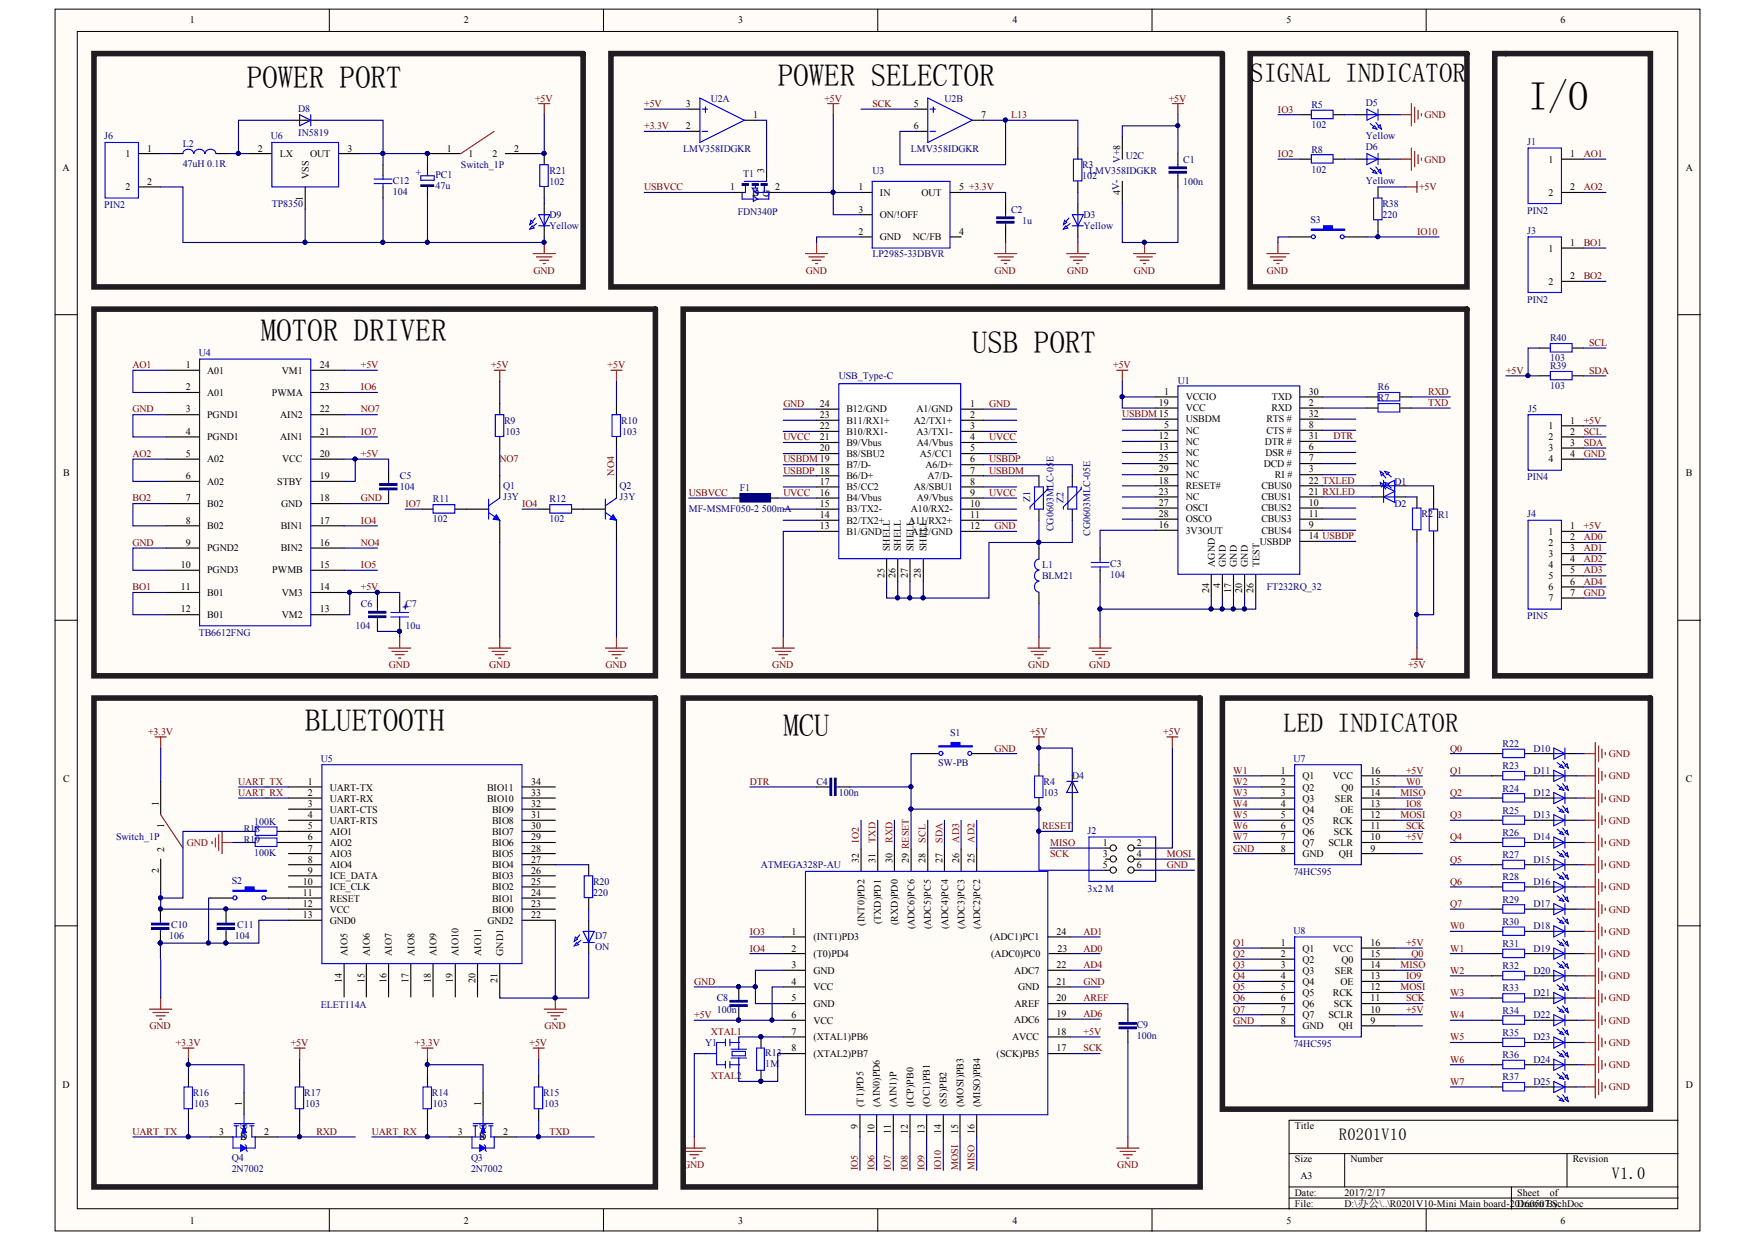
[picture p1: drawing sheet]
<svg xmlns="http://www.w3.org/2000/svg" width="297mm" height="210mm" viewBox="0 0 297 210" stroke-linecap="round" stroke-linejoin="round" font-family="sans-serif">
<defs><g id="words">
<text font-size="6.8" x="258.2" y="18.6">I/O</text>
<g font-size="5.2">
<text x="41.7" y="14.9">POWER PORT</text>
<text x="131.4" y="14.5">POWER SELECTOR</text>
<text x="44.1" y="57.6">MOTOR DRIVER</text>
<text x="164.2" y="59.6">USB PORT</text>
<text x="51.6" y="123.4">BLUETOOTH</text>
<text x="132.4" y="124.3">MCU</text>
</g>
<g font-size="4.5">
<text x="211.3" y="13.9">SIGNAL INDICATOR</text>
<text x="216.8" y="123.6">LED INDICATOR</text>
</g>
<g font-size="2.8">
<text x="226.2" y="192.6">R0201V10</text>
<text x="272.3" y="199.1">V1.0</text>
</g>
<g font-size="1.7">
<text x="32.1" y="4">1</text>
<text x="78.4" y="4">2</text>
<text x="124.7" y="4">3</text>
<text x="171.1" y="4">4</text>
<text x="217.4" y="4">5</text>
<text x="263.7" y="4">6</text>
<text x="115.9" y="18.1">3</text>
<text x="115.9" y="21.8">2</text>
<text x="127.3" y="19.9">1</text>
<text x="154.4" y="18.1">5</text>
<text x="154.4" y="21.8">6</text>
<text x="165.8" y="19.9">7</text>
<text x="10.6" y="28.9">A</text>
<text x="21.2" y="26.5">1</text>
<text x="24.9" y="25.6">1</text>
<text x="43.6" y="25.6">2</text>
<text x="47.3" y="26.5">LX</text>
<text x="52.4" y="26.5">OUT</text>
<text x="58.7" y="25.6">3</text>
<text x="75.5" y="25.6">1</text>
<text x="79.2" y="26.5">1</text>
<text x="83.2" y="26.5">2</text>
<text x="86.9" y="25.6">2</text>
<text x="129.1" y="29.1" transform="rotate(-90 129.1 29.1)">3</text>
<text x="261.7" y="27.5">1</text>
<text x="265.3" y="26.5">1</text>
<text x="284.8" y="28.9">A</text>
<text x="21.2" y="32.1">2</text>
<text x="24.9" y="31.2">2</text>
<text x="51.2" y="33.9" transform="rotate(-90 51.2 33.9)">1</text>
<text x="52.2" y="30.2" transform="rotate(-90 52.2 30.2)">VSS</text>
<text x="123.4" y="32.1">1</text>
<text x="127.1" y="33">D</text>
<text x="127.3" y="33">S</text>
<text x="130.1" y="33.2" transform="rotate(-90 130.1 33.2)">G</text>
<text x="131" y="32.1">2</text>
<text x="145" y="32.1">1</text>
<text x="145" y="35.9">3</text>
<text x="148.7" y="33">IN</text>
<text x="155.7" y="33">OUT</text>
<text x="162" y="32.1">5 +3.3V</text>
<text x="189.3" y="33" transform="rotate(-90 189.3 33)">4V-</text>
<text x="261.7" y="33">2</text>
<text x="265.3" y="32.1">2</text>
<text x="145" y="39.6">2</text>
<text x="148.7" y="40.6">GND</text>
<text x="148.7" y="36.8">ON/!OFF</text>
<text x="154.3" y="40.6">NC/FB</text>
<text x="162" y="39.6">4</text>
<text x="265.3" y="41.5">1</text>
<text x="261.7" y="42.5">1</text>
<text x="265.3" y="47.1">2</text>
<text x="261.7" y="48.1">2</text>
<text x="31.4" y="62.2">1</text>
<text x="31.4" y="65.9">2</text>
<text x="35" y="63.1">A01</text>
<text x="47.6" y="63.1">VM1</text>
<text x="54" y="65.9">23</text>
<text x="54" y="62.2">24</text>
<text x="31.4" y="69.6">3</text>
<text x="35" y="66.8">A01</text>
<text x="35" y="70.6">PGND1</text>
<text x="45.9" y="66.8">PWMA</text>
<text x="47.4" y="70.6">AIN2</text>
<text x="54" y="69.6">22</text>
<text x="138.5" y="70.6">23</text>
<text x="138.5" y="68.7">24</text>
<text x="143" y="71.6">B11/RX1+</text>
<text x="143" y="69.6">B12/GND</text>
<text x="154.4" y="71.6">A2/TX1+</text>
<text x="154.9" y="69.6">A1/GND</text>
<text x="163.9" y="68.7">1</text>
<text x="163.9" y="70.6">2</text>
<text x="195.8" y="68.5">19</text>
<text x="196.7" y="66.7">1</text>
<text x="200.4" y="67.6">VCCIO</text>
<text x="200.4" y="69.5">VCC</text>
<text x="200.4" y="71.3">USBDM</text>
<text x="214" y="71.3">RTS #</text>
<text x="214.8" y="69.5">RXD</text>
<text x="214.9" y="67.6">TXD</text>
<text x="221.2" y="70.4">32</text>
<text x="221.2" y="68.5">2</text>
<text x="221.2" y="66.7">30</text>
<text x="265.3" y="71.6">1</text>
<text x="31.4" y="73.4">4</text>
<text x="31.4" y="77.1">5</text>
<text x="35" y="74.4">PGND1</text>
<text x="47.4" y="74.4">AIN1</text>
<text x="54" y="77.1">20</text>
<text x="54" y="73.4">21</text>
<text x="138.5" y="74.4">21</text>
<text x="138.5" y="72.5">22</text>
<text x="138.5" y="76.2">20</text>
<text x="143" y="75.3">B9/Vbus</text>
<text x="143" y="73.4">B10/RX1-</text>
<text x="143" y="77.1">B8/SBU2</text>
<text x="154.9" y="73.4">A3/TX1-</text>
<text x="154.9" y="75.3">A4/Vbus</text>
<text x="155.4" y="77.1">A5/CC1</text>
<text x="163.9" y="72.5">3</text>
<text x="163.9" y="74.4">4</text>
<text x="163.9" y="76.2">5</text>
<text x="195.8" y="74.2">12</text>
<text x="195.8" y="76">13</text>
<text x="195.8" y="77.9">25</text>
<text x="196.7" y="72.3">5</text>
<text x="200.4" y="73.3">NC</text>
<text x="200.4" y="75.1">NC</text>
<text x="200.4" y="77">NC</text>
<text x="213.7" y="75.1">DTR #</text>
<text x="213.8" y="77">DSR #</text>
<text x="214" y="73.3">CTS #</text>
<text x="221.2" y="72.3">8</text>
<text x="221.2" y="77.9">7</text>
<text x="221.2" y="76">6</text>
<text x="221.2" y="74.2">31</text>
<text x="261.7" y="72.5">1</text>
<text x="261.7" y="74.4">2</text>
<text x="261.7" y="76.2">3</text>
<text x="265.3" y="73.4">2</text>
<text x="265.3" y="75.3">3</text>
<text x="265.3" y="77.1">4</text>
<text x="10.7" y="80.4">B</text>
<text x="31.4" y="80.9">6</text>
<text x="35" y="78.1">A02</text>
<text x="35" y="81.9">A02</text>
<text x="46.9" y="81.9">STBY</text>
<text x="47.7" y="78.1">VCC</text>
<text x="54" y="80.9">19</text>
<text x="138.5" y="83.7">16</text>
<text x="138.5" y="81.9">17</text>
<text x="143" y="82.8">B5/CC2</text>
<text x="143" y="80.9">B6/D+</text>
<text x="143" y="79.1">B7/D-</text>
<text x="154.4" y="82.8">A8/SBU1</text>
<text x="156.4" y="79.1">A6/D+</text>
<text x="156.7" y="80.9">A7/D-</text>
<text x="163.9" y="78.1">6</text>
<text x="163.9" y="80">7</text>
<text x="163.9" y="81.9">8</text>
<text x="163.9" y="83.7">9</text>
<text x="195.8" y="79.8">29</text>
<text x="195.8" y="81.7">18</text>
<text x="195.8" y="83.6">23</text>
<text x="200.4" y="78.8">NC</text>
<text x="200.4" y="80.8">NC</text>
<text x="200.4" y="82.6">RESET#</text>
<text x="213.1" y="82.6">CBUS0</text>
<text x="213.5" y="78.8">DCD #</text>
<text x="215.4" y="80.8">RI #</text>
<text x="221.2" y="83.6">21 RXLED</text>
<text x="221.2" y="81.7">22 TXLED</text>
<text x="221.2" y="79.8">3</text>
<text x="261.7" y="78.1">4</text>
<text x="284.8" y="80.4">B</text>
<text x="31.4" y="84.7">7</text>
<text x="31.4" y="88.5">8</text>
<text x="35" y="85.6">B02</text>
<text x="35" y="89.4">B02</text>
<text x="47.4" y="89.4">BIN1</text>
<text x="47.5" y="85.6">GND</text>
<text x="54" y="88.5">17</text>
<text x="54" y="84.7">18</text>
<text x="138.5" y="89.4">13</text>
<text x="138.5" y="87.5">14</text>
<text x="138.5" y="85.6">15</text>
<text x="143" y="88.5">B2/TX2+</text>
<text x="143" y="86.5">B3/TX2-</text>
<text x="143" y="84.7">B4/Vbus</text>
<text x="153.5" y="88.5">A11/RX2+</text>
<text x="153.9" y="86.5">A10/RX2-</text>
<text x="154.9" y="84.7">A9/Vbus</text>
<text x="163.9" y="85.6">10</text>
<text x="163.9" y="87.5">11</text>
<text x="163.9" y="89.4">12</text>
<text x="195.8" y="85.4">27</text>
<text x="195.8" y="87.3">28</text>
<text x="195.8" y="89.1">16</text>
<text x="200.4" y="84.5">NC</text>
<text x="200.4" y="86.4">OSCI</text>
<text x="200.4" y="88.2">OSCO</text>
<text x="213.1" y="88.2">CBUS3</text>
<text x="213.1" y="86.4">CBUS2</text>
<text x="213.1" y="84.5">CBUS1</text>
<text x="221.2" y="89.1">9</text>
<text x="221.2" y="87.3">11</text>
<text x="221.2" y="85.4">10</text>
<text x="265.3" y="89.4">1</text>
<text x="30.5" y="95.9">10</text>
<text x="31.4" y="92.2">9</text>
<text x="35" y="93.1">PGND2</text>
<text x="47.4" y="93.1">BIN2</text>
<text x="54" y="95.9">15</text>
<text x="54" y="92.2">16</text>
<text x="143" y="90.3">B1/GND</text>
<text x="150.4" y="93.1" transform="rotate(-90 150.4 93.1)">SHELL</text>
<text x="152.2" y="93.1" transform="rotate(-90 152.2 93.1)">SHELL</text>
<text x="154" y="90.3">A12/GND</text>
<text x="154.3" y="93.1" transform="rotate(-90 154.3 93.1)">SHELL</text>
<text x="156.5" y="93.1" transform="rotate(-90 156.5 93.1)">SHELL</text>
<text x="200.4" y="90.2">3V3OUT</text>
<text x="205.3" y="95.7" transform="rotate(-90 205.3 95.7)">AGND</text>
<text x="207.1" y="95.7" transform="rotate(-90 207.1 95.7)">GND</text>
<text x="209" y="95.7" transform="rotate(-90 209 95.7)">GND</text>
<text x="210.8" y="95.7" transform="rotate(-90 210.8 95.7)">GND</text>
<text x="212.8" y="95.7" transform="rotate(-90 212.8 95.7)">TEST</text>
<text x="212.9" y="92">USBDP</text>
<text x="213.1" y="90.2">CBUS4</text>
<text x="221.2" y="91.1">14 USBDP</text>
<text x="261.7" y="90.3">1</text>
<text x="261.7" y="92.2">2</text>
<text x="261.7" y="94">3</text>
<text x="261.7" y="95.9">4</text>
<text x="265.3" y="91.3">2</text>
<text x="265.3" y="93.1">3</text>
<text x="265.3" y="95">4</text>
<text x="30.5" y="99.7">11</text>
<text x="35" y="96.8">PGND3</text>
<text x="35" y="100.6">B01</text>
<text x="46" y="96.8">PWMB</text>
<text x="47.6" y="100.6">VM3</text>
<text x="54" y="99.7">14</text>
<text x="149.4" y="97.6" transform="rotate(-90 149.4 97.6)">25</text>
<text x="151.3" y="97.6" transform="rotate(-90 151.3 97.6)">26</text>
<text x="153.4" y="97.6" transform="rotate(-90 153.4 97.6)">27</text>
<text x="155.6" y="97.6" transform="rotate(-90 155.6 97.6)">28</text>
<text x="204.3" y="100.2" transform="rotate(-90 204.3 100.2)">24</text>
<text x="206.2" y="99.4" transform="rotate(-90 206.2 99.4)">4</text>
<text x="208" y="100.2" transform="rotate(-90 208 100.2)">17</text>
<text x="209.9" y="100.2" transform="rotate(-90 209.9 100.2)">20</text>
<text x="211.8" y="100.2" transform="rotate(-90 211.8 100.2)">26</text>
<text x="261.7" y="97.8">5</text>
<text x="261.7" y="99.7">6</text>
<text x="261.7" y="101.6">7</text>
<text x="265.3" y="96.8">5</text>
<text x="265.3" y="98.8">6</text>
<text x="265.3" y="100.6">7</text>
<text x="30.5" y="103.4">12</text>
<text x="35" y="104.4">B01</text>
<text x="47.6" y="104.4">VM2</text>
<text x="54" y="103.4">13</text>
<text x="216.4" y="130.6">1</text>
<text x="220.1" y="131.6">Q1</text>
<text x="225.2" y="131.6">VCC</text>
<text x="231.6" y="130.6">16</text>
<text x="10.7" y="132.1">C</text>
<text x="26.8" y="136" transform="rotate(-90 26.8 136)">1</text>
<text x="52" y="132.5">1</text>
<text x="52" y="134.4">2</text>
<text x="52" y="136.3">3</text>
<text x="55.7" y="133.5">UART-TX</text>
<text x="55.7" y="135.4">UART-RX</text>
<text x="55.7" y="137.2">UART-CTS</text>
<text x="82.3" y="135.4">BIO10</text>
<text x="82.3" y="133.5">BIO11</text>
<text x="83.1" y="137.2">BIO9</text>
<text x="89.7" y="136.3">32</text>
<text x="89.7" y="134.4">33</text>
<text x="89.7" y="132.5">34</text>
<text x="216.4" y="132.5">2</text>
<text x="216.4" y="134.4">3</text>
<text x="216.4" y="136.3">4</text>
<text x="220.1" y="133.5">Q2</text>
<text x="220.1" y="135.4">Q3</text>
<text x="220.1" y="137.2">Q4</text>
<text x="225.6" y="135.4">SER</text>
<text x="226.5" y="137.2">OE</text>
<text x="226.7" y="133.5">Q0</text>
<text x="231.6" y="136.3">13</text>
<text x="231.6" y="134.4">14</text>
<text x="231.6" y="132.5">15</text>
<text x="284.8" y="132.1">C</text>
<text x="27.7" y="143.8" transform="rotate(-90 27.7 143.8)">2</text>
<text x="27.7" y="139.8" transform="rotate(-90 27.7 139.8)">1</text>
<text x="52" y="138.1">4</text>
<text x="52" y="140">5</text>
<text x="52" y="141.9">6</text>
<text x="52" y="143.8">7</text>
<text x="55.7" y="139.1">UART-RTS</text>
<text x="55.7" y="140.9">AIO1</text>
<text x="55.7" y="142.9">AIO2</text>
<text x="83.1" y="142.9">BIO6</text>
<text x="83.1" y="140.9">BIO7</text>
<text x="83.1" y="139.1">BIO8</text>
<text x="89.7" y="143.8">28</text>
<text x="89.7" y="141.9">29</text>
<text x="89.7" y="140">30</text>
<text x="89.7" y="138.1">31</text>
<text x="186.3" y="142.9">1</text>
<text x="192.1" y="142.9">2</text>
<text x="216.4" y="138.1">5</text>
<text x="216.4" y="140">6</text>
<text x="216.4" y="141.9">7</text>
<text x="216.4" y="143.8">8</text>
<text x="220.1" y="139.1">Q5</text>
<text x="220.1" y="140.9">Q6</text>
<text x="220.1" y="142.9">Q7</text>
<text x="224.5" y="142.9">SCLR</text>
<text x="225.2" y="139.1">RCK</text>
<text x="225.4" y="140.9">SCK</text>
<text x="231.6" y="143.8">9</text>
<text x="231.6" y="141.9">10</text>
<text x="231.6" y="140">11</text>
<text x="231.6" y="138.1">12</text>
<text x="26.8" y="147.4" transform="rotate(-90 26.8 147.4)">2</text>
<text x="51.2" y="149.4">10</text>
<text x="52" y="145.7">8</text>
<text x="52" y="147.5">9</text>
<text x="55.7" y="144.7">AIO3</text>
<text x="55.7" y="146.6">AIO4</text>
<text x="55.7" y="148.5">ICE_DATA</text>
<text x="83.1" y="148.5">BIO3</text>
<text x="83.1" y="146.6">BIO4</text>
<text x="83.1" y="144.7">BIO5</text>
<text x="89.7" y="149.4">25</text>
<text x="89.7" y="147.5">26</text>
<text x="89.7" y="145.7">27</text>
<text x="145.1" y="145.7" transform="rotate(-90 145.1 145.7)">32</text>
<text x="147.9" y="145.7" transform="rotate(-90 147.9 145.7)">31</text>
<text x="150.8" y="145.7" transform="rotate(-90 150.8 145.7)">30</text>
<text x="153.6" y="145.7" transform="rotate(-90 153.6 145.7)">29 RESET</text>
<text x="156.4" y="145.7" transform="rotate(-90 156.4 145.7)">28</text>
<text x="159.2" y="145.7" transform="rotate(-90 159.2 145.7)">27</text>
<text x="162" y="145.7" transform="rotate(-90 162 145.7)">26</text>
<text x="164.7" y="145.7" transform="rotate(-90 164.7 145.7)">25</text>
<text x="186.3" y="144.7">3</text>
<text x="186.3" y="146.6">5</text>
<text x="192.1" y="144.7">4</text>
<text x="192.1" y="146.6">6</text>
<text x="220.1" y="144.7">GND</text>
<text x="226.2" y="144.7">QH</text>
<text x="51.2" y="151.2">11</text>
<text x="51.2" y="153.2">12</text>
<text x="51.2" y="155">13</text>
<text x="55.7" y="150.3">ICE_CLK</text>
<text x="55.7" y="152.3">RESET</text>
<text x="55.7" y="154.1">VCC</text>
<text x="55.7" y="156">GND0</text>
<text x="82.4" y="156">GND2</text>
<text x="83.1" y="154.1">BIO0</text>
<text x="83.1" y="152.3">BIO1</text>
<text x="83.1" y="150.3">BIO2</text>
<text x="89.7" y="155">22</text>
<text x="89.7" y="153.2">23</text>
<text x="89.7" y="151.2">24</text>
<text x="58.7" y="161.4" transform="rotate(-90 58.7 161.4)">AIO5</text>
<text x="62.5" y="161.4" transform="rotate(-90 62.5 161.4)">AIO6</text>
<text x="66.2" y="161.4" transform="rotate(-90 66.2 161.4)">AIO7</text>
<text x="70" y="161.4" transform="rotate(-90 70 161.4)">AIO8</text>
<text x="73.7" y="161.4" transform="rotate(-90 73.7 161.4)">AIO9</text>
<text x="77.5" y="161.4" transform="rotate(-90 77.5 161.4)">AIO10</text>
<text x="81.3" y="161.4" transform="rotate(-90 81.3 161.4)">AIO11</text>
<text x="85" y="161.4" transform="rotate(-90 85 161.4)">GND1</text>
<text x="133.7" y="157.8">1</text>
<text x="133.7" y="160.7">2</text>
<text x="137.4" y="158.8">(INT1)PD3</text>
<text x="137.4" y="161.6">(T0)PD4</text>
<text x="146.1" y="156.3" transform="rotate(-90 146.1 156.3)">(INT0)PD2</text>
<text x="148.8" y="156.1" transform="rotate(-90 148.8 156.1)">(TXD)PD1</text>
<text x="151.7" y="156.1" transform="rotate(-90 151.7 156.1)">(RXD)PD0</text>
<text x="154.5" y="156.9" transform="rotate(-90 154.5 156.9)">(ADC6)PC6</text>
<text x="157.3" y="156.9" transform="rotate(-90 157.3 156.9)">(ADC5)PC5</text>
<text x="160.2" y="156.9" transform="rotate(-90 160.2 156.9)">(ADC4)PC4</text>
<text x="163" y="156.9" transform="rotate(-90 163 156.9)">(ADC3)PC3</text>
<text x="165.6" y="156.9" transform="rotate(-90 165.6 156.9)">(ADC2)PC2</text>
<text x="167.3" y="158.8">(ADC1)PC1</text>
<text x="167.5" y="161.6">(ADC0)PC0</text>
<text x="178.5" y="157.8">24</text>
<text x="178.7" y="160.7">23</text>
<text x="216.4" y="159.7">1</text>
<text x="216.4" y="161.6">2</text>
<text x="220.1" y="160.7">Q1</text>
<text x="225.2" y="160.7">VCC</text>
<text x="231.6" y="161.6">15</text>
<text x="231.6" y="159.7">16</text>
<text x="57.8" y="165.9" transform="rotate(-90 57.8 165.9)">14</text>
<text x="61.6" y="165.9" transform="rotate(-90 61.6 165.9)">15</text>
<text x="65.3" y="165.9" transform="rotate(-90 65.3 165.9)">16</text>
<text x="69" y="165.9" transform="rotate(-90 69 165.9)">17</text>
<text x="72.8" y="165.9" transform="rotate(-90 72.8 165.9)">18</text>
<text x="76.5" y="165.9" transform="rotate(-90 76.5 165.9)">19</text>
<text x="80.3" y="165.9" transform="rotate(-90 80.3 165.9)">20</text>
<text x="84.1" y="165.9" transform="rotate(-90 84.1 165.9)">21</text>
<text x="133.7" y="163.5">3</text>
<text x="133.7" y="166.3">4</text>
<text x="137.4" y="164.4">GND</text>
<text x="137.4" y="167.2">VCC</text>
<text x="171.3" y="164.4">ADC7</text>
<text x="172" y="167.2">GND</text>
<text x="178.5" y="166.3">21</text>
<text x="178.5" y="163.5">22</text>
<text x="216.4" y="163.5">3</text>
<text x="216.4" y="165.4">4</text>
<text x="216.4" y="167.2">5</text>
<text x="220.1" y="162.6">Q2</text>
<text x="220.1" y="164.4">Q3</text>
<text x="220.1" y="166.3">Q4</text>
<text x="225.6" y="164.4">SER</text>
<text x="226.5" y="166.3">OE</text>
<text x="226.7" y="162.6">Q0</text>
<text x="231.6" y="167.2">12</text>
<text x="231.6" y="165.4">13</text>
<text x="231.6" y="163.5">14</text>
<text x="133.7" y="169.1">5</text>
<text x="133.7" y="171.9">6</text>
<text x="137.4" y="170.1">GND</text>
<text x="137.4" y="172.9">VCC</text>
<text x="171.3" y="172.7">ADC6</text>
<text x="171.4" y="170.1">AREF</text>
<text x="178.5" y="169.1">20</text>
<text x="178.5" y="171.8">19</text>
<text x="216.4" y="169.1">6</text>
<text x="216.4" y="171">7</text>
<text x="216.4" y="172.9">8</text>
<text x="220.1" y="168.1">Q5</text>
<text x="220.1" y="170.1">Q6</text>
<text x="220.1" y="171.9">Q7</text>
<text x="220.1" y="173.8">GND</text>
<text x="224.5" y="171.9">SCLR</text>
<text x="225.2" y="168.1">RCK</text>
<text x="225.4" y="170.1">SCK</text>
<text x="226.2" y="173.8">QH</text>
<text x="231.6" y="172.9">9</text>
<text x="231.6" y="171">10</text>
<text x="231.6" y="169.1">11</text>
<text x="133.7" y="177.5">8</text>
<text x="133.7" y="174.7">7</text>
<text x="137.4" y="178.5">(XTAL2)PB7</text>
<text x="137.4" y="175.7">(XTAL1)PB6</text>
<text x="168.4" y="178.5">(SCK)PB5</text>
<text x="171" y="175.7">AVCC</text>
<text x="178.5" y="177.5">17</text>
<text x="178.5" y="174.7">18</text>
<text x="10.6" y="183.7">D</text>
<text x="284.8" y="183.7">D</text>
<text x="37" y="191.6">3</text>
<text x="40.8" y="186.7" transform="rotate(-90 40.8 186.7)">1</text>
<text x="41.8" y="190.8" transform="rotate(-90 41.8 190.8)">G</text>
<text x="44.7" y="191.6">2</text>
<text x="77.4" y="191.6">3</text>
<text x="81.3" y="186.7" transform="rotate(-90 81.3 186.7)">1</text>
<text x="82.2" y="190.8" transform="rotate(-90 82.2 190.8)">G</text>
<text x="85" y="191.6">2</text>
<text x="145" y="190.6" transform="rotate(-90 145 190.6)">9</text>
<text x="145.9" y="186.9" transform="rotate(-90 145.9 186.9)">(T1)PD5</text>
<text x="147.7" y="191.5" transform="rotate(-90 147.7 191.5)">10</text>
<text x="148.7" y="186.9" transform="rotate(-90 148.7 186.9)">(AIN0)PD6</text>
<text x="150.5" y="191.5" transform="rotate(-90 150.5 191.5)">11</text>
<text x="151.5" y="186.9" transform="rotate(-90 151.5 186.9)">(AIN1)P</text>
<text x="153.4" y="191.5" transform="rotate(-90 153.4 191.5)">12</text>
<text x="154.3" y="186.9" transform="rotate(-90 154.3 186.9)">(ICP)PB0</text>
<text x="156.2" y="191.5" transform="rotate(-90 156.2 191.5)">13</text>
<text x="157.1" y="186.9" transform="rotate(-90 157.1 186.9)">(OC1)PB1</text>
<text x="159" y="191.5" transform="rotate(-90 159 191.5)">14</text>
<text x="159.9" y="186.9" transform="rotate(-90 159.9 186.9)">(SS)PB2</text>
<text x="161.9" y="191.5" transform="rotate(-90 161.9 191.5)">15</text>
<text x="162.8" y="186.9" transform="rotate(-90 162.8 186.9)">(MOSI)PB3</text>
<text x="164.7" y="191.5" transform="rotate(-90 164.7 191.5)">16</text>
<text x="165.6" y="186.9" transform="rotate(-90 165.6 186.9)">(MISO)PB4</text>
<text x="218.8" y="190.7">Title</text>
<text x="40.6" y="192.6">D</text>
<text x="40.7" y="192.6">S</text>
<text x="80.9" y="192.6">D</text>
<text x="81" y="192.6">S</text>
<text x="218.8" y="196.3">Size</text>
<text x="228.2" y="196.3">Number</text>
<text x="265.7" y="196.3">Revision</text>
<text x="218.8" y="201.9">Date:</text>
<text x="218.8" y="203.8">File:</text>
<text x="219.7" y="199.2">A3</text>
<text x="227.2" y="201.9">2017/2/17</text>
<text x="227.2" y="203.8">D:\办公\..\R0201V10-Mini Main board-20160507.SchDoc</text>
<text x="256.3" y="201.9">Sheet</text>
<text x="256.3" y="203.8">Drawn By:</text>
<text x="261.8" y="201.9">of</text>
<text x="32.1" y="206.7">1</text>
<text x="78.4" y="206.7">2</text>
<text x="124.7" y="206.7">3</text>
<text x="171.1" y="206.7">4</text>
<text x="217.4" y="206.7">5</text>
<text x="263.7" y="206.7">6</text>
</g>
<g font-size="1.7" fill="#800000">
<text x="90.4" y="17.1">+5V</text>
<text x="139.3" y="17.1">+5V</text>
<text x="197.5" y="17.1">+5V</text>
<text x="108.8" y="21.8">+3.3V</text>
<text x="108.8" y="18.1">+5V</text>
<text x="147.4" y="18.1">SCK</text>
<text x="170.8" y="19.9">L13</text>
<text x="215.9" y="19">IO3</text>
<text x="240.7" y="19.9">GND</text>
<text x="215.9" y="26.5">IO2</text>
<text x="240.7" y="27.5">GND</text>
<text x="267.6" y="26.5">AO1</text>
<text x="108.8" y="32.1">USBVCC</text>
<text x="239.8" y="32.1">+5V</text>
<text x="267.6" y="32.1">AO2</text>
<text x="239.4" y="39.6">IO10</text>
<text x="267.6" y="41.5">BO1</text>
<text x="90.2" y="46.2">GND</text>
<text x="136.2" y="46.2">GND</text>
<text x="168" y="46.2">GND</text>
<text x="180.3" y="46.2">GND</text>
<text x="191.6" y="46.2">GND</text>
<text x="214.1" y="46.2">GND</text>
<text x="267.6" y="47.1">BO2</text>
<text x="268.5" y="58.4">SCL</text>
<text x="22.4" y="62.2">AO1</text>
<text x="61" y="65.9">IO6</text>
<text x="61" y="62.2">+5V</text>
<text x="83" y="62.2">+5V</text>
<text x="102.7" y="62.2">+5V</text>
<text x="188.1" y="62.2">+5V</text>
<text x="254.5" y="63.1">+5V</text>
<text x="268.5" y="63.1">SDA</text>
<text x="22.4" y="69.6">GND</text>
<text x="61" y="69.6">NO7</text>
<text x="132.4" y="68.7">GND</text>
<text x="167.1" y="68.7">GND</text>
<text x="189.6" y="70.4">USBDM 15</text>
<text x="241.3" y="66.7">RXD</text>
<text x="241.3" y="68.5">TXD</text>
<text x="267.6" y="71.6">+5V</text>
<text x="22.4" y="77.1">AO2</text>
<text x="61" y="73.4">IO7</text>
<text x="61" y="77.1">+5V</text>
<text x="132.4" y="74.4">UVCC</text>
<text x="167.1" y="74.4">UVCC</text>
<text x="225.3" y="74.2">DTR</text>
<text x="267.6" y="73.4">SCL</text>
<text x="267.6" y="75.3">SDA</text>
<text x="267.6" y="77.1">GND</text>
<text x="84.4" y="78.1">NO7</text>
<text x="103.8" y="80.4" transform="rotate(-90 103.8 80.4)">NO4</text>
<text x="116.4" y="83.7">USBVCC</text>
<text x="132.4" y="78.1">USBDM 19</text>
<text x="132.4" y="80">USBDP 18</text>
<text x="132.4" y="83.7">UVCC</text>
<text x="167.1" y="78.1">USBDP</text>
<text x="167.1" y="80">USBDM</text>
<text x="167.1" y="83.7">UVCC</text>
<text x="22.4" y="84.7">BO2</text>
<text x="61" y="88.5">IO4</text>
<text x="61" y="84.7">GND</text>
<text x="68.5" y="85.6">IO7</text>
<text x="88.2" y="85.6">IO4</text>
<text x="168" y="89.4">GND</text>
<text x="267.6" y="89.4">+5V</text>
<text x="22.4" y="92.2">GND</text>
<text x="61" y="95.9">IO5</text>
<text x="61" y="92.2">NO4</text>
<text x="267.6" y="91.3">AD0</text>
<text x="267.6" y="93.1">AD1</text>
<text x="267.6" y="95">AD2</text>
<text x="22.4" y="99.7">BO1</text>
<text x="61" y="99.7">+5V</text>
<text x="267.6" y="100.6">GND</text>
<text x="267.6" y="96.8">AD3</text>
<text x="267.6" y="98.8">AD4</text>
<text x="65.7" y="112.8">GND</text>
<text x="82.6" y="112.8">GND</text>
<text x="102.3" y="112.8">GND</text>
<text x="130.5" y="112.8">GND</text>
<text x="173.7" y="112.8">GND</text>
<text x="184" y="112.8">GND</text>
<text x="237.9" y="112.8">+5V</text>
<text x="25" y="124">+3.3V</text>
<text x="174" y="124">+5V</text>
<text x="196.5" y="124">+5V</text>
<text x="168" y="126.9">GND</text>
<text x="208.4" y="130.6">W1</text>
<text x="237.6" y="130.6">+5V</text>
<text x="245" y="126.9">Q0</text>
<text x="245" y="130.6">Q1</text>
<text x="271.8" y="127.8">GND</text>
<text x="271.8" y="131.6">GND</text>
<text x="40.3" y="132.5">UART_TX</text>
<text x="40.3" y="134.4">UART_RX</text>
<text x="126.7" y="132.5">DTR</text>
<text x="208.4" y="132.5">W2</text>
<text x="208.4" y="134.4">W3</text>
<text x="208.4" y="136.3">W4</text>
<text x="236.6" y="134.4">MISO</text>
<text x="237.6" y="132.5">W0</text>
<text x="237.6" y="136.3">IO8</text>
<text x="245" y="134.4">Q2</text>
<text x="271.8" y="135.4">GND</text>
<text x="31.5" y="142.9">GND</text>
<text x="145.1" y="142.3" transform="rotate(-90 145.1 142.3)">IO2</text>
<text x="147.9" y="142.3" transform="rotate(-90 147.9 142.3)">TXD</text>
<text x="150.8" y="142.3" transform="rotate(-90 150.8 142.3)">RXD</text>
<text x="156.4" y="142.3" transform="rotate(-90 156.4 142.3)">SCL</text>
<text x="159.2" y="142.3" transform="rotate(-90 159.2 142.3)">SDA</text>
<text x="162" y="142.3" transform="rotate(-90 162 142.3)">AD3</text>
<text x="164.7" y="142.3" transform="rotate(-90 164.7 142.3)">AD2</text>
<text x="176.1" y="140">RESET</text>
<text x="177.4" y="142.9">MISO</text>
<text x="208.4" y="143.8">GND</text>
<text x="208.4" y="138.1">W5</text>
<text x="208.4" y="140">W6</text>
<text x="208.4" y="141.9">W7</text>
<text x="236.6" y="138.1">MOSI</text>
<text x="237.6" y="141.9">+5V</text>
<text x="237.6" y="140">SCK</text>
<text x="245" y="138.1">Q3</text>
<text x="245" y="141.9">Q4</text>
<text x="271.8" y="139.1">GND</text>
<text x="271.8" y="142.8">GND</text>
<text x="177.4" y="144.7">SCK</text>
<text x="197.1" y="144.7">MOSI</text>
<text x="197.1" y="146.6">GND</text>
<text x="245" y="145.7">Q5</text>
<text x="245" y="149.4">Q6</text>
<text x="271.8" y="146.6">GND</text>
<text x="245" y="153.2">Q7</text>
<text x="271.8" y="150.3">GND</text>
<text x="271.8" y="154.1">GND</text>
<text x="126.7" y="160.7">IO4</text>
<text x="126.7" y="157.8">IO3</text>
<text x="183.1" y="160.7">AD0</text>
<text x="183.1" y="157.8">AD1</text>
<text x="208.4" y="159.7">Q1</text>
<text x="208.4" y="161.6">Q2</text>
<text x="237.6" y="159.7">+5V</text>
<text x="238.5" y="161.6">Q0</text>
<text x="245" y="156.9">W0</text>
<text x="245" y="160.7">W1</text>
<text x="271.8" y="157.8">GND</text>
<text x="271.8" y="161.6">GND</text>
<text x="117.3" y="166.3">GND</text>
<text x="183.1" y="166.3">GND</text>
<text x="183.1" y="163.5">AD4</text>
<text x="208.4" y="163.5">Q3</text>
<text x="208.4" y="165.4">Q4</text>
<text x="208.4" y="167.2">Q5</text>
<text x="236.6" y="163.5">MISO</text>
<text x="236.6" y="167.2">MOSI</text>
<text x="237.6" y="165.4">IO9</text>
<text x="245" y="164.4">W2</text>
<text x="271.8" y="165.4">GND</text>
<text x="25.3" y="173.8">GND</text>
<text x="92" y="173.8">GND</text>
<text x="117.3" y="171.9">+5V</text>
<text x="183.1" y="169.1">AREF</text>
<text x="183.1" y="171.8">AD6</text>
<text x="208.4" y="172.9">GND</text>
<text x="208.4" y="169.1">Q6</text>
<text x="208.4" y="171">Q7</text>
<text x="237.6" y="171">+5V</text>
<text x="237.6" y="169.1">SCK</text>
<text x="245" y="168.1">W3</text>
<text x="245" y="171.9">W4</text>
<text x="271.8" y="169.1">GND</text>
<text x="271.8" y="172.9">GND</text>
<text x="29.7" y="176.6">+3.3V</text>
<text x="49.1" y="176.6">+5V</text>
<text x="70.1" y="176.6">+3.3V</text>
<text x="89.5" y="176.6">+5V</text>
<text x="120.1" y="174.7">XTAL1</text>
<text x="183.1" y="177.5">SCK</text>
<text x="183.1" y="174.7">+5V</text>
<text x="245" y="175.7">W5</text>
<text x="245" y="179.5">W6</text>
<text x="271.8" y="176.6">GND</text>
<text x="120.1" y="182.3">XTAL2</text>
<text x="245" y="183.2">W7</text>
<text x="271.8" y="180.4">GND</text>
<text x="271.8" y="184.1">GND</text>
<text x="22.4" y="191.6">UART_TX</text>
<text x="53.4" y="191.6">RXD</text>
<text x="62.8" y="191.6">UART_RX</text>
<text x="92.9" y="191.6">TXD</text>
<text x="115.4" y="197.3">GND</text>
<text x="145" y="197.6" transform="rotate(-90 145 197.6)">IO5</text>
<text x="147.7" y="197.6" transform="rotate(-90 147.7 197.6)">IO6</text>
<text x="150.5" y="197.6" transform="rotate(-90 150.5 197.6)">IO7</text>
<text x="153.4" y="197.6" transform="rotate(-90 153.4 197.6)">IO8</text>
<text x="156.2" y="197.6" transform="rotate(-90 156.2 197.6)">IO9</text>
<text x="159" y="197.6" transform="rotate(-90 159 197.6)">IO10</text>
<text x="161.9" y="197.6" transform="rotate(-90 161.9 197.6)">MOSI</text>
<text x="164.7" y="197.6" transform="rotate(-90 164.7 197.6)">MISO</text>
<text x="188.8" y="197.3">GND</text>
</g>
<g font-size="1.7" fill="#000080">
<text x="120.1" y="17.1">U2A</text>
<text x="159.6" y="17.1">U2B</text>
<text x="230.8" y="17.9">D5</text>
<text x="17.6" y="23.5">J6</text>
<text x="45.8" y="23.5">U6</text>
<text x="50.4" y="18.8">D8</text>
<text x="50.4" y="23">IN5819</text>
<text x="221.6" y="21.6">102</text>
<text x="221.6" y="18.2">R5</text>
<text x="230.8" y="23.5">Yellow</text>
<text x="30.9" y="24.8">L2</text>
<text x="30.9" y="28.2">47uH 0.1R</text>
<text x="71.3" y="29.5" transform="rotate(-90 71.3 29.5)">+</text>
<text x="77.9" y="28.4">Switch_1P</text>
<text x="92.9" y="29.3">R21</text>
<text x="115.4" y="25.6">LMV358IDGKR</text>
<text x="125.6" y="29.9">T1</text>
<text x="147.4" y="29.3">U3</text>
<text x="153.9" y="25.6">LMV358IDGKR</text>
<text x="182.8" y="28.4">R3</text>
<text x="184" y="29.3">LMV358IDGKR</text>
<text x="189.3" y="27.5" transform="rotate(-90 189.3 27.5)">V+8</text>
<text x="190.2" y="26.8">U2C</text>
<text x="199.9" y="27.5">C1</text>
<text x="221.6" y="29.1">102</text>
<text x="221.6" y="25.8">R8</text>
<text x="230.8" y="25.3">D6</text>
<text x="258" y="24.4">J1</text>
<text x="17.6" y="35.1">PIN2</text>
<text x="45.9" y="35">TP8350</text>
<text x="66.4" y="32.9">104</text>
<text x="66.4" y="31">C12</text>
<text x="73.6" y="30.1">PC1</text>
<text x="73.6" y="31.9">47u</text>
<text x="92.9" y="31.2">102</text>
<text x="170.8" y="35.9">C2</text>
<text x="182.8" y="30.2">102</text>
<text x="199.9" y="31.2">100n</text>
<text x="230.8" y="31">Yellow</text>
<text x="233.6" y="35">R38</text>
<text x="92.9" y="36.8">D9</text>
<text x="92.9" y="38.7">Yellow</text>
<text x="124.7" y="36.2">FDN340P</text>
<text x="172.7" y="37.8">1u</text>
<text x="183.1" y="36.8">D3</text>
<text x="183.1" y="38.7">Yellow</text>
<text x="221.4" y="37.6">S3</text>
<text x="233.6" y="36.8">220</text>
<text x="258" y="36.1">PIN2</text>
<text x="258" y="39.5">J3</text>
<text x="147.4" y="43.4">LP2985-33DBVR</text>
<text x="258" y="51.1">PIN2</text>
<text x="261.9" y="57.6">R40</text>
<text x="33.6" y="60.1">U4</text>
<text x="141.7" y="64">USB_Type-C</text>
<text x="199" y="64.8">U1</text>
<text x="232.8" y="65.9">R6</text>
<text x="261.9" y="65.7">103</text>
<text x="261.9" y="62.4">R39</text>
<text x="261.9" y="61">103</text>
<text x="85.2" y="71.6">R9</text>
<text x="105" y="71.6">R10</text>
<text x="232.8" y="67.8">R7</text>
<text x="258.2" y="69.6">J5</text>
<text x="85.4" y="73.4">103</text>
<text x="105.1" y="73.4">103</text>
<text x="67.6" y="80.9">C5</text>
<text x="67.6" y="82.8">104</text>
<text x="85" y="82.6">Q1</text>
<text x="104.7" y="82.6">Q2</text>
<text x="125" y="83">F1</text>
<text x="178" y="78.1" transform="rotate(-90 178 78.1)">E</text>
<text x="235.6" y="81.9">D1</text>
<text x="258" y="81.1">PIN4</text>
<text x="73.2" y="88.2">102</text>
<text x="73.2" y="84.8">R11</text>
<text x="85" y="84.5">J3Y</text>
<text x="92.9" y="88.2">102</text>
<text x="92.9" y="84.8">R12</text>
<text x="104.7" y="84.5">J3Y</text>
<text x="116.4" y="86.5">MF-MSMF050-2 500mA</text>
<text x="174" y="84.8" transform="rotate(-90 174 84.8)">Z1</text>
<text x="178" y="89.7" transform="rotate(-90 178 89.7)">CG0603MLC-05</text>
<text x="179.7" y="85" transform="rotate(-90 179.7 85)">Z2</text>
<text x="235.6" y="85.6">D2</text>
<text x="240.2" y="87.3">R2</text>
<text x="243" y="87.5">R1</text>
<text x="258" y="87.3">J4</text>
<text x="176.1" y="95.9">L1</text>
<text x="184.2" y="90.5" transform="rotate(-90 184.2 90.5)">CG0603MLC-05E</text>
<text x="187.6" y="95.7">C3</text>
<text x="176.1" y="97.8">BLM21</text>
<text x="187.6" y="97.6">104</text>
<text x="214.1" y="99.7">FT232RQ_32</text>
<text x="33.6" y="107.4">TB6612FNG</text>
<text x="60" y="106.3">104</text>
<text x="61" y="102.5">C6</text>
<text x="68.5" y="102.5">C7</text>
<text x="68.5" y="106.3">10u</text>
<text x="258" y="104.6">PIN5</text>
<text x="160.5" y="124.3">S1</text>
<text x="54.2" y="128.6">U5</text>
<text x="158.5" y="129.4">SW-PB</text>
<text x="181.2" y="131.6">D4</text>
<text x="218.5" y="128.6">U7</text>
<text x="253.9" y="126.2">R22</text>
<text x="253.9" y="129.9">R23</text>
<text x="259.1" y="126.9">D10</text>
<text x="259.1" y="130.6">D11</text>
<text x="137.9" y="132.5">C4</text>
<text x="141.7" y="134.4">100n</text>
<text x="176.3" y="134.4">103</text>
<text x="176.3" y="132.5">R4</text>
<text x="253.9" y="133.7">R24</text>
<text x="253.9" y="137.4">R25</text>
<text x="259.1" y="134.4">D12</text>
<text x="19.6" y="141.9">Switch_1P</text>
<text x="41.2" y="140.4">R18</text>
<text x="41.2" y="142.3">R19</text>
<text x="43" y="139.3">100K</text>
<text x="183.8" y="140.8">J2</text>
<text x="253.9" y="141.2">R26</text>
<text x="259.1" y="138.1">D13</text>
<text x="259.1" y="141.9">D14</text>
<text x="39.2" y="149.2">S2</text>
<text x="43" y="144.5">100K</text>
<text x="100.2" y="149.4">R20</text>
<text x="128.5" y="146.6">ATMEGA328P-AU</text>
<text x="218.5" y="147.7">74HC595</text>
<text x="253.9" y="144.9">R27</text>
<text x="253.9" y="148.6">R28</text>
<text x="259.1" y="145.7">D15</text>
<text x="259.1" y="149.4">D16</text>
<text x="100.2" y="151.2">220</text>
<text x="183.8" y="150.6">3x2 M</text>
<text x="253.9" y="152.4">R29</text>
<text x="259.1" y="153.2">D17</text>
<text x="28.6" y="158.5">106</text>
<text x="28.9" y="156.7">C10</text>
<text x="39.7" y="158.5">104</text>
<text x="40.1" y="156.7">C11</text>
<text x="100.6" y="158.6">D7</text>
<text x="100.6" y="160.5">ON</text>
<text x="218.5" y="157.7">U8</text>
<text x="253.9" y="156.1">R30</text>
<text x="253.9" y="159.9">R31</text>
<text x="259.1" y="156.9">D18</text>
<text x="259.1" y="160.7">D19</text>
<text x="253.9" y="163.7">R32</text>
<text x="253.9" y="167.4">R33</text>
<text x="259.1" y="164.4">D20</text>
<text x="54.2" y="170.3">ELET114A</text>
<text x="121.1" y="169.1">C8</text>
<text x="121.1" y="171">100n</text>
<text x="192.1" y="173.6">C9</text>
<text x="253.9" y="171.2">R34</text>
<text x="259.1" y="168.1">D21</text>
<text x="259.1" y="171.9">D22</text>
<text x="119.2" y="176.6">Y1</text>
<text x="129.3" y="178.3">R13</text>
<text x="192.1" y="175.5">100n</text>
<text x="218.5" y="176.8">74HC595</text>
<text x="253.9" y="174.9">R35</text>
<text x="253.9" y="178.7">R36</text>
<text x="259.1" y="175.7">D23</text>
<text x="259.1" y="179.5">D24</text>
<text x="32.6" y="185">R16</text>
<text x="51.4" y="185">R17</text>
<text x="73" y="185">R14</text>
<text x="91.8" y="185">R15</text>
<text x="129.3" y="180.1">1M</text>
<text x="253.9" y="182.4">R37</text>
<text x="259.1" y="183.2">D25</text>
<text x="32.8" y="186.9">103</text>
<text x="51.6" y="186.9">103</text>
<text x="73.2" y="186.9">103</text>
<text x="91.9" y="186.9">103</text>
<text x="39.2" y="196.1">Q4</text>
<text x="39.2" y="198">2N7002</text>
<text x="79.6" y="196.1">Q3</text>
<text x="79.6" y="198">2N7002</text>
</g>
</g></defs>
<g fill="#fffcf8" stroke="#000" stroke-width=".17">
<path d="M9.3 1.5h277.9v206.4h-277.9z"/>
<path d="M13.1 5.3h270.4v198.8h-270.4z"/>
</g>
<g fill="none" stroke="#000" stroke-width=".17">
<path d="M55.6 1.5v3.8M102 1.5v3.8M148.3 1.5v3.8M194.6 1.5v3.8M241 1.5v3.8M9.3 53.1h3.8M283.6 53.1h3.7M9.3 104.7h3.8M283.6 104.7h3.7M9.3 156.3h3.8M283.6 156.3h3.7M217.8 194.8h65.8"/>
<path d="M227.2 194.8v5.6M264.8 194.8v5.6M283.6 189.2h-65.8v15M55.6 204.2v3.7M102 204.2v3.7M148.3 204.2v3.7M194.6 204.2v3.7M217.8 200.4h65.8M217.8 202.3h65.8M241 204.2v3.7M255.4 200.4v3.8"/>
</g>
<path d="M138 132.9h1.9M141.7 132.9h1.9M181.2 131v3.8M186.8 143.2h1.9M119.2 177.9h.1M124.8 176h.1M124.8 179.8h.1M128.6 175.1v1.9M190.6 170.4v1.9M190.6 174.2v1.8M128.6 180.7v1.9" fill="none" stroke="#000" stroke-width=".19"/>
<g fill="none" stroke="#00f" stroke-width=".19">
<path d="M139.9 132.9h.3M141.4 132.9h.3M180.2 132h1.9M181.2 132l.9 1.8h-1.9zM119.2 177.9h1.9M122.6 176h-1.5v3.8h1.5M122.6 175.5v1.1M122.6 179.2v1.2M123.3 176h1.5v1.2M123.3 175.5v1.1M123.3 179.2v1.2M123.5 178.7h2.6"/>
<path d="M123.5 177.2h2.6M123.7 177.5h2.3v.8h-2.3zM124.8 178.7v1.1h-1.5M127.8 177h1.3v3.7h-1.3zM190.6 172.3v.4M190.6 173.8v.4"/>
</g>
<g fill="#000080" stroke="#000080" stroke-width=".17">
<path d="M189.1 173.4h2.9v.3h-2.9z"/>
<path d="M189.1 172.7h2.9v.3h-2.9z"/>
<path d="M141 131.4h.3v2.9h-.3z"/>
<path d="M140.2 131.4h.3v2.9h-.3z"/>
<circle cx="128.5" cy="182.6" r=".34"/>
<circle cx="128.5" cy="175.1" r=".34"/>
<circle cx="175.5" cy="126.3" r=".34"/>
</g>
<path d="M174.6 124.4h1.9M175.5 124.4v1.9M115.4 193.9h3.8M116 194.4h2.6M116.6 195h1.5M117.1 195.6h.4M117.3 192v1.9M188.7 193.9h3.8M189.3 194.4h2.6M189.8 195h1.5M190.4 195.6h.4M190.6 192v1.9" fill="none" stroke="#800000" stroke-width=".19"/>
<circle cx="188.1" cy="143.2" r=".52" fill="#fffcf8" stroke="#000" stroke-width=".17"/>
<path d="M190.6 143.2h1.9" fill="none" stroke="#000" stroke-width=".19"/>
<circle cx="191.1" cy="143.2" r=".52" fill="#fffcf8" stroke="#000" stroke-width=".17"/>
<path d="M186.8 145.1h1.9" fill="none" stroke="#000" stroke-width=".19"/>
<circle cx="188.1" cy="145" r=".53" fill="#fffcf8" stroke="#000" stroke-width=".17"/>
<path d="M190.6 145.1h1.9" fill="none" stroke="#000" stroke-width=".19"/>
<circle cx="191.1" cy="145" r=".53" fill="#fffcf8" stroke="#000" stroke-width=".17"/>
<path d="M186.8 147h1.9" fill="none" stroke="#000" stroke-width=".19"/>
<circle cx="188.1" cy="146.9" r=".53" fill="#fffcf8" stroke="#000" stroke-width=".17"/>
<path d="M190.6 147h1.9" fill="none" stroke="#000" stroke-width=".19"/>
<circle cx="191.1" cy="146.9" r=".53" fill="#fffcf8" stroke="#000" stroke-width=".17"/>
<path d="M184 141.3h11.3v7.5h-11.3z" fill="none" stroke="#00f" stroke-width=".19"/>
<path d="M197.1 124.4h1.9M198.1 124.4v1.9" fill="none" stroke="#800000" stroke-width=".19"/>
<path d="M154.9 127.3h3.7M164.3 127.3h3.7" fill="none" stroke="#000" stroke-width=".19"/>
<path d="M158.6 125.9h2.1v-.5h1.5v.5h2.1v.2h-5.7z" fill-rule="evenodd" fill="#00f"/>
<g fill="none" stroke="#00f" stroke-width=".19">
<path d="M232.8 68.2h3.7v1.4h-3.7zM232.8 66.3h3.7v1.4h-3.7zM158.6 125.9h2.1v-.5h1.5v.5h2.1v.2h-5.7zM136.1 147.1h40.9v41.1h-40.9zM124.8 168.5v.4M124.8 170v.4"/>
<circle cx="159" cy="127.2" r=".34"/>
<circle cx="163.9" cy="127.2" r=".34"/>
</g>
<g fill="none" stroke="#000" stroke-width=".19">
<path d="M231 68.9h1.8M231 67h1.8M236.6 68.9h1.9M236.6 67h1.9M132.3 158.2h3.8M145.5 143.4v3.7M148.3 143.4v3.7M151.1 143.4v3.7M153.9 143.4v3.7M156.8 143.4v3.7M159.6 143.4v3.7M162.4 143.4v3.7"/>
<path d="M165 143.4v3.7M177 158.2h3.8M124.8 166.7v1.8M124.8 170.4v1.9M132.3 161h3.8M132.3 177.9h3.8M132.3 169.5h3.8M132.3 175.1h3.8M132.3 163.8h3.8M132.3 166.7h3.8M132.3 172.3h3.8M177 177.9h3.8"/>
<path d="M177 169.5h3.8M177 175.1h3.8M177 163.8h3.8M177 166.7h3.8M177 172.1h3.8M177.2 161h3.8M145.3 188.2v3.8M148.1 188.2v3.8M150.9 188.2v3.8M153.8 188.2v3.8M156.6 188.2v3.8M159.4 188.2v3.8"/>
<path d="M162.2 188.2v3.8M165 188.2v3.8"/>
</g>
<g fill="#000080" stroke="#000080" stroke-width=".17">
<path d="M123.3 168.9h3v.3h-3z"/>
<path d="M123.3 169.7h3v.3h-3z"/>
<circle cx="124.8" cy="172.3" r=".34"/>
<circle cx="124.8" cy="166.6" r=".34"/>
</g>
<path d="M141.7 64.8h20.6v29.5h-20.6z" fill="#fff" stroke="#00f" stroke-width=".19"/>
<g fill="none" stroke="#000" stroke-width=".19">
<path d="M138 69.1h3.7M138 71h3.7M138 72.8h3.7M138 74.7h3.7M138 76.6h3.7M138 78.5h3.7M162.4 69.1h3.8M162.4 71h3.8M162.4 72.8h3.8M162.4 74.7h3.8M162.4 76.6h3.8M162.4 78.5h3.8"/>
<path d="M123.9 84.1h1.9M129.5 84.1h1.9M138 80.4h3.7M138 82.2h3.7M138 84.1h3.7M138 86h3.7M138 87.9h3.7M138 89.7h3.7M149.8 94.4v3.8M151.7 94.4v3.8M153.8 94.4v3.8M156 94.4v3.8"/>
<path d="M162.4 80.4h3.8M162.4 82.2h3.8M162.4 84.1h3.8M162.4 86h3.8M162.4 87.9h3.8M162.4 89.7h3.8M175.5 80.4v1.8M175.5 86v1.9M181.2 80.4v1.8M181.2 86v1.9M231.9 82h1.9M235.7 82h1.8"/>
</g>
<path d="M233.2 79.6l1 1.1M234 79.6l1.1 .9M174.8 82.2h1.5v3.8h-1.5zM177 82.2v.4l-3 3v.4M180.4 82.2h1.5v3.8h-1.5zM182.7 82.2v.4l-3 3v.4M233.8 82l1.9-.9v1.9zM233.8 81.1v1.9M233.8 82h1.9" fill="none" stroke="#00f" stroke-width=".19"/>
<path d="M130.5 109.4h3.7M131 110h2.7M131.6 110.6h1.5M132.2 111.1h.3M132.3 107.6v1.8M173.7 109.4h3.7M174.2 110h2.7M174.8 110.6h1.5M175.4 111.1h.3M175.5 107.6v1.8" fill="none" stroke="#800000" stroke-width=".19"/>
<path d="M125 83.4h5.2v1.4h-5.2z" fill="#000080" stroke="#000080" stroke-width=".17"/>
<path d="M234 79.6l.7 .2-.4 .4z" fill="#c0c0c0"/>
<path d="M234 79.6l.7 .2-.4 .4z" fill="none" stroke="#00f" stroke-width=".17"/>
<path d="M233.2 79.6l.6 .4-.4 .4z" fill="#c0c0c0"/>
<path d="M233.2 79.6l.6 .4-.4 .4z" fill="none" stroke="#00f" stroke-width=".17"/>
<path d="M238.5 111.3h1.9M239.4 109.4v1.9" fill="none" stroke="#800000" stroke-width=".19"/>
<path d="M199 65.2h20.6v31.8h-20.6z" fill="#fff" stroke="#00f" stroke-width=".19"/>
<g fill="none" stroke="#000" stroke-width=".19">
<path d="M195.3 67h3.7M195.3 68.9h3.7M195.3 70.8h3.7M195.3 72.7h3.7M195.3 74.5h3.7M195.3 76.4h3.7M195.3 78.3h3.7M219.7 67h3.7M219.7 68.9h3.7M219.7 70.8h3.7M219.7 72.7h3.7M219.7 74.5h3.7"/>
<path d="M219.7 76.4h3.7M219.7 78.3h3.7M185.9 92.5v1.9M185.9 96.3v1.9M195.3 80.2h3.7M195.3 82h3.7M195.3 83.9h3.7M195.3 85.8h3.7M195.3 87.7h3.7M195.3 89.5h3.7M204.7 97.1v3.7M206.5 97.1v3.7"/>
<path d="M208.4 97.1v3.7M210.3 97.1v3.7M212.2 97.1v3.7M219.7 80.2h3.7M219.7 82h3.7M219.7 83.9h3.7M219.7 85.8h3.7M219.7 87.7h3.7M219.7 89.5h3.7M219.7 91.4h3.7M231.9 83.9h1.9M235.7 83.9h1.8"/>
</g>
<path d="M188.7 62.5h1.9M189.6 62.5v1.9M184 109.4h3.8M184.6 110h2.6M185.1 110.6h1.5M185.7 111.1h.4M185.9 107.6v1.8" fill="none" stroke="#800000" stroke-width=".19"/>
<path d="M184.4 95.7h3M184.4 95h3M185.9 94.4v.6M185.9 95.7v.6M233.2 81.5l1 1.1M233.8 83.9l1.9-.9v1.9zM233.8 83v1.9M233.8 83.9h1.9M234 81.5l1.1 .9" fill="none" stroke="#00f" stroke-width=".19"/>
<path d="M234 81.5l.7 .2-.4 .3z" fill="#c0c0c0"/>
<path d="M234 81.5l.7 .2-.4 .3z" fill="none" stroke="#00f" stroke-width=".17"/>
<path d="M233.2 81.5l.6 .4-.4 .3z" fill="#c0c0c0"/>
<path d="M233.2 81.5l.6 .4-.4 .3z" fill="none" stroke="#00f" stroke-width=".17"/>
<path d="M123.9 32.5h1.9M129.5 32.5h1.9M129.5 28.8v1.8M169.9 34.4v1.9M169.9 38.1v1.9M199 25.9v1.9M199 29.7v1.9M175.5 92.5v1.9M175.5 100.1v1.8" fill="none" stroke="#000" stroke-width=".19"/>
<g fill="none" stroke="#00f" stroke-width=".19">
<path d="M125.4 32.5v1.1h1.9M125.8 30.6h3.7M126 31.4v1.1h-.2M127.6 31.4v1.1h1.9M129.1 31.4v1.1M129.9 32.5v1.1h-1.9M169.9 36.3v.3M169.9 37.8v.3M199 27.8v.4M199 29.3v.4M175.5 96.3a.9 .9 0 0 0-.7 .9 .9 .9 0 0 0 .7 .9M175.5 94.4a.91 .91 0 0 0-.7 .9 .91 .91 0 0 0 .7 .9"/>
<path d="M175.5 98.2a.91 .91 0 0 0-.7 .9 .91 .91 0 0 0 .7 .9"/>
</g>
<g fill="#000080" stroke="#000080" stroke-width=".17">
<path d="M197.5 28.2h3v.3h-3z"/>
<path d="M197.5 28.9h3v.3h-3z"/>
<path d="M168.4 36.6h2.9v.3h-2.9z"/>
<path d="M168.4 37.4h2.9v.3h-2.9z"/>
<path d="M125.4 31h1v.3h-1z"/>
<path d="M127.1 31h1v.3h-1z"/>
<path d="M128.6 31h1v.3h-1z"/>
</g>
<path d="M127.1 31.8h.9l-.4 .7z" fill="#c0c0c0"/>
<path d="M127.1 31.8h.9l-.4 .7z" fill="none" stroke="#00f" stroke-width=".17"/>
<path d="M127.3 33.1l.7 .5-.7 .4z" fill="#c0c0c0"/>
<path d="M127.3 33.1l.7 .5-.7 .4z" fill="none" stroke="#00f" stroke-width=".17"/>
<g fill="none" stroke="#000" stroke-width=".19">
<path d="M116.4 18.4h1.9M154.9 18.4h1.9M116.4 22.2h1.9M125.8 20.3h1.8M145.5 32.5h1.9M145.5 36.3h1.9M154.9 22.2h1.9M160.5 32.5h1.9M164.3 20.3h1.9M182.1 34.4v1.9M182.1 38.1v1.9M145.5 40h1.9"/>
<path d="M160.5 40h1.9"/>
</g>
<g fill="none" stroke="#00f" stroke-width=".19">
<path d="M118.3 16.6l7.5 3.7-7.5 3.8zM118.6 18.4h1M119.2 18.1v.9M156.8 16.6l7.5 3.7-7.5 3.8zM157.1 18.4h1M157.7 18.1v.9M118.6 22.2h1M147.4 30.6h13.1v11.3h-13.1zM157.1 22.2h1M180.6 36.8l-.9 1.1M180.8 37.8l-1.1 .9M181.2 36.3h1.9l-1 1.8z"/>
<path d="M181.2 38.1h1.9M182.1 36.3v1.8"/>
</g>
<g fill="none" stroke="#800000" stroke-width=".19">
<path d="M198.1 17.5h1.9M199 17.5v1.9M136.1 42.8h3.8M136.7 43.4h2.6M137.2 43.9h1.5M137.8 44.5h.4M138 40.9v1.9M168 42.8h3.8M168.6 43.4h2.6M169.2 43.9h1.5M169.7 44.5h.4M169.9 40.9v1.9"/>
<path d="M180.2 42.8h3.8M180.8 43.4h2.6M181.4 43.9h1.5M181.9 44.5h.4M182.1 40.9v1.9M191.5 42.8h3.8M192.1 43.4h2.6M192.6 43.9h1.5M193.2 44.5h.4M193.4 40.9v1.9"/>
</g>
<circle cx="193.4" cy="40.9" r=".34" fill="#000080" stroke="#000080" stroke-width=".17"/>
<path d="M179.9 37.2l.3 .4-.5 .3z" fill="#c0c0c0"/>
<path d="M179.9 37.2l.3 .4-.5 .3z" fill="none" stroke="#00f" stroke-width=".17"/>
<path d="M180.1 38.1l.3 .4-.7 .2z" fill="#c0c0c0"/>
<path d="M180.1 38.1l.3 .4-.7 .2z" fill="none" stroke="#00f" stroke-width=".17"/>
<path d="M139.9 17.5h1.8M140.8 17.5v1.9M65.7 109.4h3.7M66.2 110h2.6M66.8 110.6h1.5M67.3 111.1h.4M67.5 107.6v1.8" fill="none" stroke="#800000" stroke-width=".19"/>
<g fill="none" stroke="#000" stroke-width=".19">
<path d="M189.6 23.1v3.8M189.6 30.6v3.8M28.1 62.5h5.6M28.1 66.3h5.6M28.1 70h5.6M28.1 73.8h5.6M28.1 77.5h5.6M52.5 62.5h5.6M52.5 66.3h5.6M52.5 70h5.6M52.5 73.8h5.6M52.5 77.5h5.6"/>
<path d="M65.7 79.4v1.9M28.1 81.3h5.6M28.1 85h5.6M28.1 88.8h5.6M28.1 92.5h5.6M28.1 96.3h5.6M52.5 81.3h5.6M52.5 85h5.6M52.5 88.8h5.6M52.5 92.5h5.6M52.5 96.3h5.6M65.7 83.2v1.8"/>
<path d="M78.8 86h3.8M84.4 80.4v3.7M84.4 87.9v3.7M28.1 100.1h5.6M28.1 103.8h5.6M52.5 100.1h5.6M52.5 103.8h5.6M63.8 101v1.9M63.8 104.7v1.9M67.5 101v1.9M67.5 104.7v1.9"/>
</g>
<g fill="none" stroke="#00f" stroke-width=".19">
<path d="M33.7 60.6h18.8v45.1h-18.8zM65.7 81.3v.4M65.7 82.8v.4M82.6 86.5l1.8 1.4M82.6 84.3v3.4M84.4 84.1l-1.8 1.3M63.8 102.9v.3M63.8 104.4v.3M66 103.4h3M66 104.2h3M67.5 102.9v.5M67.5 104.2v.5"/>
<path d="M68.1 102.5h.7M68.5 102.1v.8"/>
</g>
<g fill="#000080" stroke="#000080" stroke-width=".17">
<path d="M62.3 103.2h2.9v.3h-2.9z"/>
<path d="M62.3 104h2.9v.3h-2.9z"/>
<path d="M64.2 81.7h2.9v.3h-2.9z"/>
<path d="M64.2 82.4h2.9v.3h-2.9z"/>
<circle cx="67.5" cy="106.6" r=".33"/>
</g>
<path d="M83.9 86.9l.5 1-1.1-.2z" fill="#00f"/>
<path d="M83.9 86.9l.5 1-1.1-.2z" fill="none" stroke="#00f" stroke-width=".17"/>
<path d="M98.5 86h3.8M104.2 80.4v3.7M104.2 87.9v3.7" fill="none" stroke="#000" stroke-width=".19"/>
<path d="M102.3 86.5l1.9 1.4M102.3 84.3v3.4M104.2 84.1l-1.9 1.3" fill="none" stroke="#00f" stroke-width=".19"/>
<path d="M103.6 86.9l.6 1-1.2-.2z" fill="#00f"/>
<path d="M103.6 86.9l.6 1-1.2-.2z" fill="none" stroke="#00f" stroke-width=".17"/>
<g fill="none" stroke="#000" stroke-width=".19">
<path d="M29 25.9h1.9M36.5 25.9h1.9M42.2 25.9h3.7M51.6 31.6v3.7M57.2 25.9h3.8M64.7 27.8v1.9M64.7 31.6v1.8M72.2 27.8v1.9M72.2 31.6v1.8M92 34.4v1.9M92 38.1v1.9M84.4 68.2v1.8"/>
<path d="M84.4 73.8v1.9M104.2 68.2v1.8M104.2 73.8v1.9M71.3 86h1.9M76.9 86h1.9M91 86h1.9M96.7 86h1.8"/>
</g>
<g fill="none" stroke="#00f" stroke-width=".19">
<path d="M32.7 25.9a.92 .92 0 0 0-.9-.7 .92 .92 0 0 0-.9 .7M34.6 25.9a.92 .92 0 0 0-.9-.7 .92 .92 0 0 0-.9 .7M36.5 25.9a.92 .92 0 0 0-.9-.7 .92 .92 0 0 0-.9 .7M45.9 24.1h11.3v7.5h-11.3zM63.2 31h3M63.2 30.3h3M64.7 29.7v.6M64.7 31v.6M71.1 29.7h2.3v.7h-2.3zM90.5 36.8l-1 1.1M90.6 37.8l-1.1 .9M91 36.3h1.9l-.9 1.8z"/>
<path d="M91 38.1h1.9M92 36.3v1.8M83.7 70h1.4v3.7h-1.4zM103.4 70h1.4v3.7h-1.4zM73.2 85.2h3.7v1.5h-3.7zM92.9 85.2h3.7v1.5h-3.7z"/>
</g>
<g fill="none" stroke="#800000" stroke-width=".19">
<path d="M90.1 42.8h3.7M90.6 43.4h2.7M91.2 43.9h1.5M91.8 44.5h.3M92 40.9v1.9M83.5 62.5h1.9M84.4 62.5v1.9M103.2 62.5h1.9M104.2 62.5v1.9M82.6 109.4h3.7M83.1 110h2.7M83.7 110.6h1.5"/>
<path d="M84.3 111.1h.3M84.4 107.6v1.8M102.3 109.4h3.7M102.8 110h2.7M103.4 110.6h1.5M104 111.1h.4M104.2 107.6v1.8"/>
</g>
<g fill="#000080" stroke="#000080" stroke-width=".17">
<path d="M71.1 31.2h2.2v.3h-2.2z"/>
<circle cx="91.9" cy="40.9" r=".34"/>
</g>
<path d="M89.7 37.2l.4 .4-.6 .3z" fill="#c0c0c0"/>
<path d="M89.7 37.2l.4 .4-.6 .3z" fill="none" stroke="#00f" stroke-width=".17"/>
<path d="M89.9 38.1l.4 .4-.8 .2z" fill="#c0c0c0"/>
<path d="M89.9 38.1l.4 .4-.8 .2z" fill="none" stroke="#00f" stroke-width=".17"/>
<path d="M236.6 26.9h1.9M238.5 25v3.8M239 25.6v2.6M239.6 26.1v1.5M240.2 26.7v.4" fill="none" stroke="#800000" stroke-width=".19"/>
<path d="M229.1 26.9h1.9M232.8 26.9h1.9" fill="none" stroke="#000" stroke-width=".19"/>
<path d="M231 25.9l1.8 1-1.8 .9zM231 26.9h1.8M231.5 28.4l1.1 .9M232.5 28.2l.9 1.1M232.8 25.9v1.9" fill="none" stroke="#00f" stroke-width=".19"/>
<path d="M231.9 29.1l.4-.3 .3 .5z" fill="#c0c0c0"/>
<path d="M231.9 29.1l.4-.3 .3 .5z" fill="none" stroke="#00f" stroke-width=".17"/>
<path d="M232.8 28.9l.4-.3 .2 .7z" fill="#c0c0c0"/>
<path d="M232.8 28.9l.4-.3 .2 .7z" fill="none" stroke="#00f" stroke-width=".17"/>
<path d="M236.6 19.4h1.9M238.5 17.5v3.7M239 18.1v2.6M239.6 18.6v1.5M240.2 19.2v.4" fill="none" stroke="#800000" stroke-width=".19"/>
<path d="M229.1 19.4h1.9M232.8 19.4h1.9" fill="none" stroke="#000" stroke-width=".19"/>
<path d="M231 18.4l1.8 1-1.8 .9zM231 19.4h1.8M232.8 18.4v1.9M231.5 20.9l1.1 .9M232.5 20.7l.9 1.1" fill="none" stroke="#00f" stroke-width=".19"/>
<path d="M231.9 21.6l.4-.4 .3 .6z" fill="#c0c0c0"/>
<path d="M231.9 21.6l.4-.4 .3 .6z" fill="none" stroke="#00f" stroke-width=".17"/>
<path d="M232.8 21.4l.4-.3 .2 .7z" fill="#c0c0c0"/>
<path d="M232.8 21.4l.4-.3 .2 .7z" fill="none" stroke="#00f" stroke-width=".17"/>
<g fill="none" stroke="#00f" stroke-width=".19">
<path d="M50.6 19.4l1.9 .9-1.9 .9zM52.5 19.4v1.8M221.6 18.6h3.6v1.4h-3.6zM17.8 24.1h5.6v9.3h-5.6zM91.2 27.8h1.4v3.7h-1.4zM181.4 26.9h1.4v3.7h-1.4zM221.6 26.1h3.6v1.4h-3.6zM258.2 25h5.6v9.4h-5.6zM258.2 40h5.6v9.4h-5.6zM238.7 85.8h1.4v3.7h-1.4zM241.5 86h1.4v3.7h-1.4zM174.8 131h1.4v3.7h-1.4z"/>
<path d="M39.5 189.7h3.4M39.5 190.1h.8M39.9 190.1v1.9M40.9 190.1h.7M41.2 188.2v1.5M41.2 190.1v1.9h-1.8M42.2 190.1h.7M42.6 190.1v1.9"/>
</g>
<g fill="none" stroke="#000" stroke-width=".19">
<path d="M219.7 19.4h1.9M225.3 19.4h1.9M23.4 25.9h3.7M23.4 31.6h3.7M49.7 20.3h3.7M92 25.9v1.9M92 31.6v1.8M182.1 25v1.9M182.1 30.6v1.9M219.7 26.9h1.9M225.3 26.9h1.9M263.8 26.9h3.8"/>
<path d="M263.8 32.5h3.8M263.8 41.9h3.8M263.8 47.5h3.8M239.4 83.9v1.9M239.4 89.5v1.9M242.2 84.1v1.9M242.2 89.7v1.9M175.5 129.1v1.9M175.5 134.8v1.8M35.6 192h3.8M41.2 184.5v3.7M43.1 192h3.8"/>
</g>
<g fill="#000080" stroke="#000080" stroke-width=".17">
<circle cx="175.5" cy="136.6" r=".33"/>
<circle cx="91.9" cy="25.9" r=".33"/>
</g>
<path d="M41.2 190.1l.4 1.1h-.7z" fill="#00f"/>
<path d="M41.2 190.1l.4 1.1h-.7z" fill="none" stroke="#00f" stroke-width=".17"/>
<path d="M39.4 192v1.9h1.3M42.6 192h.5v1.9h-1.5" fill="none" stroke="#00f" stroke-width=".19"/>
<path d="M40.7 193.3l.9 .6-.9 .5z" fill="#00f"/>
<path d="M40.7 193.3l.9 .6-.9 .5z" fill="none" stroke="#00f" stroke-width=".17"/>
<path d="M31.1 183.6h1.4v3.6h-1.4zM41.4 193.3l.2 .2v.7l.2 .2M49.9 183.6h1.4v3.6h-1.4zM79.9 189.7h3.4M79.9 190.1h.8M80.3 190.1v1.9M81.2 190.1h.8M81.6 188.2v1.5M81.6 190.1v1.9h-1.9M82.6 190.1h.7M82.9 190.1v1.9" fill="none" stroke="#00f" stroke-width=".19"/>
<path d="M31.8 181.7v1.9M31.8 187.3v1.9M50.6 181.7v1.9M50.6 187.3v1.9M76 192h3.7M81.6 184.5v3.7M83.5 192h3.8" fill="none" stroke="#000" stroke-width=".19"/>
<path d="M30.9 177h1.9M31.8 177v1.9M49.7 177h1.9M50.6 177v1.9" fill="none" stroke="#800000" stroke-width=".19"/>
<path d="M81.6 190.1l.4 1.1h-.8z" fill="#00f"/>
<path d="M81.6 190.1l.4 1.1h-.8z" fill="none" stroke="#00f" stroke-width=".17"/>
<path d="M79.7 192v1.9h1.4M82.9 192h.6v1.9h-1.5" fill="none" stroke="#00f" stroke-width=".19"/>
<path d="M81.1 193.3l.9 .6-.9 .5z" fill="#00f"/>
<path d="M81.1 193.3l.9 .6-.9 .5z" fill="none" stroke="#00f" stroke-width=".17"/>
<path d="M54.4 129.1h33.8v33.6h-33.8zM71.5 183.6h1.4v3.6h-1.4zM81.8 193.3l.2 .2v.7l.2 .2M90.3 183.6h1.4v3.6h-1.4z" fill="none" stroke="#00f" stroke-width=".19"/>
<g fill="none" stroke="#000" stroke-width=".19">
<path d="M48.8 132.9h5.6M48.8 134.8h5.6M48.8 136.6h5.6M48.8 138.5h5.6M88.2 132.9h5.6M88.2 134.8h5.6M88.2 136.6h5.6M88.2 138.5h5.6M35.6 151.7h3.8M45 151.7h9.4M48.8 140.4h5.6M48.8 142.3h5.6"/>
<path d="M48.8 144.1h5.6M48.8 146h5.6M48.8 147.9h5.6M48.8 149.8h5.6M48.8 153.5h5.6M48.8 155.4h5.6M88.2 140.4h5.6M88.2 142.3h5.6M88.2 144.1h5.6M88.2 146h5.6M88.2 147.9h5.6M88.2 149.8h5.6"/>
<path d="M88.2 151.7h5.6M88.2 153.5h5.6M88.2 155.4h5.6M58.1 162.7v5.7M61.9 162.7v5.7M65.7 162.7v5.7M69.4 162.7v5.7M73.2 162.7v5.7M76.9 162.7v5.7M80.7 162.7v5.7M84.4 162.7v5.7M72.2 181.7v1.9"/>
<path d="M72.2 187.3v1.9M91 181.7v1.9M91 187.3v1.9"/>
</g>
<path d="M71.3 177h1.9M72.2 177v1.9M90.1 177h1.9M91 177v1.9M92 170.4h3.7M92.5 171h2.6M93.1 171.5h1.5M93.6 172.1h.4M93.8 168.5v1.9" fill="none" stroke="#800000" stroke-width=".19"/>
<circle cx="93.8" cy="168.5" r=".33" fill="#000080" stroke="#000080" stroke-width=".17"/>
<path d="M39.4 150.3h2v-.5h1.5v.5h2.1v.2h-5.6z" fill-rule="evenodd" fill="#00f"/>
<g fill="none" stroke="#00f" stroke-width=".19">
<path d="M43.1 139.6h3.7v1.5h-3.7zM38.2 155.5v.4M38.2 157v.4M39.4 150.3h2v-.5h1.5v.5h2.1v.2h-5.6zM43.1 141.5h3.7v1.4h-3.7zM98 157.8l-1 1.2M98.2 158.8l-1.2 .9M98.5 157.3h1.9l-.9 1.9zM98.5 159.2h1.9M98.7 147.9h1.4v3.7h-1.4zM99.5 157.3v1.9"/>
<circle cx="39.7" cy="151.6" r=".34"/>
<circle cx="44.6" cy="151.6" r=".34"/>
</g>
<path d="M26.2 124.4h1.9M27.1 124.4v1.9M35.8 142.1v.4M36.4 141.5v1.5M37 141v2.6M37.5 140.4v3.7M37.5 142.3h1.9M25.3 170.4h3.7M25.8 171h2.7M26.4 171.5h1.5M27 172.1h.3M27.1 168.5v1.9" fill="none" stroke="#800000" stroke-width=".19"/>
<path d="M38.2 153.6v1.9M38.2 157.4v1.9M41.2 140.4h1.9M41.2 142.3h1.9M46.9 140.4h1.9M46.9 142.3h1.9M99.5 146v1.9M99.5 151.7v1.8M99.5 155.4v1.9M99.5 159.2v1.8" fill="none" stroke="#000" stroke-width=".19"/>
<g fill="#000080" stroke="#000080" stroke-width=".17">
<path d="M36.7 155.9h2.9v.3h-2.9z"/>
<path d="M36.7 156.6h2.9v.3h-2.9z"/>
<circle cx="38.2" cy="159.2" r=".34"/>
</g>
<path d="M97.2 158.2l.4 .4-.6 .4z" fill="#c0c0c0"/>
<path d="M97.2 158.2l.4 .4-.6 .4z" fill="none" stroke="#00f" stroke-width=".17"/>
<path d="M97.4 159.2l.4 .3-.8 .2z" fill="#c0c0c0"/>
<path d="M97.4 159.2l.4 .3-.8 .2z" fill="none" stroke="#00f" stroke-width=".17"/>
<g fill="none" stroke="#000080" stroke-width=".19">
<path d="M108.9 18.4h7.5M140.8 19.4v16.9h4.7M145.5 18.4h9.4M215.9 19.4h3.8M227.2 19.4h1.9M234.7 19.4h1.9M27.1 31.6h3.8v9.3h20.7M27.1 25.9h1.9M38.4 25.9h3.8M49.7 20.3h-9.4v5.6M51.6 35.3v5.6h13.1M53.4 20.3h11.3v5.6h7.5v1.9"/>
<path d="M61 25.9h3.7v1.9M92 33.4v1M108.9 22.2h7.5M108.9 32.5h15M127.6 20.3h1.9v8.5M162.4 32.5h7.5v1.9M169.9 20.3v7.5h-17.8v-5.6h2.8M182.1 32.5v1.9M199 31.6v9.3h-9.4v-6.5M215.9 26.9h3.8M227.2 26.9h1.9M234.7 26.9h1.9"/>
<path d="M267.6 32.5h3.7M267.6 26.9h3.7M145.5 40h-7.5v.9M169.9 40v.9M182.1 40v.9M267.6 41.9h3.7M267.6 47.5h3.7M28.1 62.5h-5.6v3.8h5.6M28.1 70h-5.6v3.8h5.6M28.1 77.5h-5.6v3.8h5.6M58.1 62.5h5.7M58.1 66.3h5.7"/>
<path d="M58.1 70h5.7M58.1 73.8h5.7M58.1 77.5h1.9M65.7 79.4v-1.9h-5.7v3.8h-1.9M84.4 64.4v3.8M84.4 75.7v4.7M104.2 64.4v3.8M104.2 75.7v4.7M132.3 78.5h5.7M132.3 69.1h5.7M132.3 71h5.7M132.3 74.7h5.7"/>
<path d="M132.3 72.8h5.7M132.3 76.6h5.7M166.2 78.5h15v1.9M166.2 69.1h5.6M166.2 71h5.6M166.2 74.7h5.6M166.2 72.8h5.6M166.2 76.6h5.6M189.6 67v1.9h5.7M189.6 70.8h5.7M189.6 72.7h5.7M189.6 74.5h5.7"/>
<path d="M189.6 76.4h5.7M189.6 78.3h5.7M223.4 70.8h5.7M223.4 72.7h5.7M223.4 74.5h5.7M223.4 76.4h5.7M223.4 78.3h5.7M223.4 67h7.6M238.5 68.9h6.5M267.6 73.8h3.7M267.6 77.5h3.7M267.6 71.9h3.7"/>
<path d="M267.6 75.7h3.7M28.1 92.5h-5.6v3.8h5.6M28.1 85h-5.6v3.8h5.6M58.1 85h7.6M58.1 88.8h5.7M58.1 92.5h5.7M58.1 96.3h5.7M68.5 86h2.8M88.2 86h2.8M116.4 84.1h7.5M131.4 84.1h6.6M132.3 80.4h5.7"/>
<path d="M132.3 82.2h5.7M132.3 86h5.7M132.3 87.9h5.7M149.8 98.2v2.8h1.9M151.7 98.2v2.8h2.1M153.8 98.2v2.8h2.2v-2.8M166.2 80.4h9.3M166.2 84.1h5.6M166.2 82.2h5.6M166.2 86h5.6M166.2 87.9h5.6M166.2 89.7h5.6"/>
<path d="M175.5 87.9v3.7h-8.4v9.4h-11.1M181.2 87.9v3.7h-5.7v.9M189.6 80.2h5.7M189.6 82h5.7M189.6 83.9h5.7M189.6 85.8h5.7M189.6 87.7h5.7M195.3 89.5h-9.4v3M223.4 80.2h5.7M223.4 82h8.5M223.4 85.8h5.7M223.4 87.7h5.7"/>
<path d="M223.4 91.4h5.7M223.4 89.5h5.7M237.5 83.9h1.9M267.6 89.7h3.7M267.6 91.6h3.7M267.6 93.5h3.7M267.6 95.4h3.7M267.6 97.2h3.7M267.6 99.1h3.7M28.1 100.1h-5.6v3.7h5.6M58.1 100.1h5.7v.9M59.1 100.1v3.7h-1"/>
<path d="M63.8 100.1h3.7v.9M63.8 106.6h3.7v1M204.7 100.8v2.1M206.5 100.8v2.1M208.4 100.8v2.1M210.3 100.8v2.1M212.2 100.8v2.1h-26.3M267.6 101h3.7M40.3 132.9h8.5M40.3 134.8h8.5M126.7 132.9h11.3M145.5 138.5v4.9"/>
<path d="M148.3 138.5v4.9M151.1 138.5v4.9M156.8 138.5v4.9M159.6 138.5v4.9M162.4 138.5v4.9M165 138.5v4.9M168 127.3h3.8M175.5 129.1v-2.8h5.7v4.7M181.2 134.8v5.6h-5.7M198.1 126.3v16.9h-5.6M27.1 159.3v2.6M27.1 150.7v2.9"/>
<path d="M27.1 153.5h11.1M35.6 151.7h-.4v7.6M39.4 142.3h1.8M48.8 153.5h-10.6v.1M93.8 155.4v13.1h-9.4v-.1M126.7 158.2h5.6M177.4 143.2h9.4M180.8 158.2h5.1M192.5 145.1h9.3M192.5 147h9.3M31.8 178.9v2.8M31.8 179.8h9.4v4.7"/>
<path d="M50.6 178.9v2.8M72.2 178.9v2.8M72.2 179.8h9.4v4.7M91 178.9v2.8M117.3 166.7h10.3M117.3 172.3h13.2M126.7 161h5.6M132.3 166.7h-1.8v5.6h1.8M132.3 163.8h-4.7v5.7h4.7M132.3 175.1h-7.5v.9M132.3 177.9h-.9v4.7h-6.6v-2.8M180.8 169.5h9.8v.9"/>
<path d="M180.8 175.1h5.1M180.8 163.8h5.1M180.8 172.1h5.1M180.8 177.9h5.1M180.8 166.7h5.1M181 161h4.9M190.6 176v16M22.5 192h13.1M31.8 189.2v2.8M46.9 192h13.1M50.6 189.2v2.8M62.8 192h13.2"/>
<path d="M72.2 189.2v2.8M87.3 192h13.1M91 189.2v2.8M145.3 192v5.6M148.1 192v5.6M150.9 192v5.6M153.8 192v5.6M156.6 192v5.6M159.4 192v5.6M162.2 192v5.6M165 192v5.6"/>
</g>
<g fill="#000080" stroke="#000080" stroke-width=".17">
<path d="M25.6 155.9h2.9v.3h-2.9z"/>
<path d="M25.6 156.6h2.9v.3h-2.9z"/>
<circle cx="130.4" cy="172.3" r=".34"/>
<circle cx="127.6" cy="166.6" r=".34"/>
<circle cx="128.5" cy="175.1" r=".34"/>
<circle cx="128.5" cy="182.6" r=".34"/>
<circle cx="124.8" cy="166.6" r=".34"/>
<circle cx="124.8" cy="172.3" r=".34"/>
<circle cx="175.5" cy="140.4" r=".34"/>
<circle cx="153.7" cy="101" r=".34"/>
<circle cx="156" cy="101" r=".34"/>
<circle cx="151.7" cy="101" r=".34"/>
<circle cx="204.6" cy="102.8" r=".34"/>
<circle cx="206.5" cy="102.8" r=".34"/>
<circle cx="208.4" cy="102.8" r=".34"/>
<circle cx="210.3" cy="102.8" r=".34"/>
<circle cx="185.8" cy="102.8" r=".34"/>
<circle cx="189.6" cy="67" r=".34"/>
<circle cx="175.5" cy="91.6" r=".34"/>
<circle cx="169.9" cy="20.3" r=".34"/>
<circle cx="140.8" cy="32.5" r=".34"/>
<circle cx="193.4" cy="40.9" r=".34"/>
<circle cx="59" cy="100" r=".34"/>
<circle cx="60" cy="77.5" r=".33"/>
<circle cx="63.7" cy="100" r=".34"/>
<circle cx="67.5" cy="106.6" r=".33"/>
<circle cx="64.7" cy="25.9" r=".33"/>
<circle cx="72.2" cy="25.9" r=".33"/>
<circle cx="51.5" cy="40.9" r=".34"/>
<circle cx="64.7" cy="40.9" r=".34"/>
<circle cx="40.3" cy="25.9" r=".33"/>
<circle cx="175.5" cy="126.3" r=".34"/>
<circle cx="31.8" cy="192" r=".34"/>
<circle cx="50.6" cy="192" r=".34"/>
<circle cx="31.8" cy="179.8" r=".34"/>
<circle cx="72.2" cy="192" r=".34"/>
<circle cx="91" cy="192" r=".34"/>
<circle cx="72.2" cy="179.8" r=".34"/>
<circle cx="93.8" cy="168.5" r=".33"/>
<circle cx="38.2" cy="153.5" r=".34"/>
<circle cx="27.1" cy="153.5" r=".34"/>
<circle cx="27.1" cy="151.6" r=".34"/>
<circle cx="27.1" cy="159.2" r=".34"/>
<circle cx="35.2" cy="159.2" r=".34"/>
</g>
<g fill="none" stroke="#000" stroke-width=".19">
<path d="M263.8 71.9h3.8M263.8 73.8h3.8M263.8 75.7h3.8M263.8 77.5h3.8M263.8 89.7h3.8M263.8 91.6h3.8M263.8 93.5h3.8M263.8 95.4h3.8M263.8 97.2h3.8M263.8 99.1h3.8M263.8 101h3.8M213.1 131h5.6"/>
<path d="M213.1 132.9h5.6M213.1 134.8h5.6M213.1 136.6h5.6M213.1 138.5h5.6M230 131h5.7M230 132.9h5.7M230 134.8h5.7M230 136.6h5.7M230 138.5h5.7M252 127.3h1.9M257.7 127.3h1.8M260.7 127.3h1.8"/>
<path d="M264.4 127.3h1.9M27.1 153.6v1.9M27.1 157.4v1.9M213.1 140.4h5.6M213.1 142.3h5.6M213.1 144.1h5.6M230 140.4h5.7M230 142.3h5.7M230 144.1h5.7M213.1 160.1h5.6M213.1 162h5.6M213.1 163.8h5.6"/>
<path d="M213.1 165.7h5.6M213.1 167.6h5.6M213.1 169.5h5.6M213.1 171.4h5.6M213.1 173.2h5.6M230 160.1h5.7M230 162h5.7M230 163.8h5.7M230 165.7h5.7M230 167.6h5.7M230 169.5h5.7M230 171.4h5.7"/>
<path d="M230 173.2h5.7"/>
</g>
<path d="M258.2 70h5.6v9.4h-5.6zM258.2 87.9h5.6v15h-5.6zM218.7 129.1h11.3v16.9h-11.3zM253.9 126.5h3.7v1.4h-3.7zM262.5 126.3l1.9 1-1.9 .9zM262.5 127.3h1.9M263.1 128.8l1.1 .9M264 128.6l1 1.1M264.4 126.3v1.9M27.1 155.5v.4M27.1 157v.4M218.7 158.2h11.3v16.9h-11.3z" fill="none" stroke="#00f" stroke-width=".19"/>
<path d="M263.5 129.5l.3-.4 .4 .6z" fill="#c0c0c0"/>
<path d="M263.5 129.5l.3-.4 .4 .6z" fill="none" stroke="#00f" stroke-width=".17"/>
<path d="M264.4 129.3l.4-.4 .2 .8z" fill="#c0c0c0"/>
<path d="M264.4 129.3l.4-.4 .2 .8z" fill="none" stroke="#00f" stroke-width=".17"/>
<path d="M267.7 127.3h1.8M269.5 125.4v3.7M270.1 125.9v2.7M270.7 126.5v1.5M271.2 127.1v.3" fill="none" stroke="#800000" stroke-width=".19"/>
<path d="M259.5 127.3h1.2M266.3 127.3h1.4" fill="none" stroke="#000080" stroke-width=".19"/>
<path d="M252 131h1.9M257.7 131h1.8M260.7 131h1.8M264.4 131h1.9" fill="none" stroke="#000" stroke-width=".19"/>
<path d="M253.9 130.3h3.7v1.4h-3.7zM262.5 130.1l1.9 .9-1.9 1zM262.5 131h1.9M263.1 132.5l1.1 1M264 132.3l1 1.2M264.4 130.1v1.9" fill="none" stroke="#00f" stroke-width=".19"/>
<path d="M263.5 133.3l.3-.4 .4 .6z" fill="#c0c0c0"/>
<path d="M263.5 133.3l.3-.4 .4 .6z" fill="none" stroke="#00f" stroke-width=".17"/>
<path d="M264.4 133.1l.4-.4 .2 .8z" fill="#c0c0c0"/>
<path d="M264.4 133.1l.4-.4 .2 .8z" fill="none" stroke="#00f" stroke-width=".17"/>
<path d="M267.7 131h1.8M269.5 129.1v3.8M270.1 129.7v2.6M270.7 130.3v1.5M271.2 130.8v.4" fill="none" stroke="#800000" stroke-width=".19"/>
<path d="M259.5 131h1.2M266.3 131h1.4" fill="none" stroke="#000080" stroke-width=".19"/>
<path d="M252 134.8h1.9M257.7 134.8h1.8M260.7 134.8h1.8M264.4 134.8h1.9" fill="none" stroke="#000" stroke-width=".19"/>
<path d="M253.9 134h3.7v1.4h-3.7zM262.5 133.8l1.9 1-1.9 .9zM262.5 134.8h1.9M263.1 136.3l1.1 .9M264 136.1l1 1.1M264.4 133.8v1.9" fill="none" stroke="#00f" stroke-width=".19"/>
<path d="M263.5 137l.3-.4 .4 .6z" fill="#c0c0c0"/>
<path d="M263.5 137l.3-.4 .4 .6z" fill="none" stroke="#00f" stroke-width=".17"/>
<path d="M264.4 136.8l.4-.3 .2 .7z" fill="#c0c0c0"/>
<path d="M264.4 136.8l.4-.3 .2 .7z" fill="none" stroke="#00f" stroke-width=".17"/>
<path d="M267.7 134.8h1.8M269.5 132.9v3.7M270.1 133.5v2.6M270.7 134v1.5M271.2 134.6v.4" fill="none" stroke="#800000" stroke-width=".19"/>
<path d="M259.5 134.8h1.2M266.3 134.8h1.4" fill="none" stroke="#000080" stroke-width=".19"/>
<path d="M252 138.5h1.9M257.7 138.5h1.8M260.7 138.5h1.8M264.4 138.5h1.9" fill="none" stroke="#000" stroke-width=".19"/>
<path d="M253.9 137.8h3.7v1.4h-3.7zM262.5 137.6l1.9 .9-1.9 1zM262.5 138.5h1.9M264 139.8l1 1.2M264.4 137.6v1.9M263.1 140l1.1 1" fill="none" stroke="#00f" stroke-width=".19"/>
<path d="M263.5 140.8l.3-.4 .4 .6z" fill="#c0c0c0"/>
<path d="M263.5 140.8l.3-.4 .4 .6z" fill="none" stroke="#00f" stroke-width=".17"/>
<path d="M264.4 140.6l.4-.4 .2 .8z" fill="#c0c0c0"/>
<path d="M264.4 140.6l.4-.4 .2 .8z" fill="none" stroke="#00f" stroke-width=".17"/>
<path d="M267.7 138.5h1.8M269.5 136.6v3.8M270.1 137.2v2.6M270.7 137.8v1.5M271.2 138.3v.4" fill="none" stroke="#800000" stroke-width=".19"/>
<path d="M259.5 138.5h1.2" fill="none" stroke="#000080" stroke-width=".19"/>
<path d="M252 142.3h1.9M257.7 142.3h1.8M260.7 142.3h1.8M264.4 142.3h1.9" fill="none" stroke="#000" stroke-width=".19"/>
<path d="M253.9 141.5h3.7v1.4h-3.7zM262.5 141.3l1.9 1-1.9 .9zM262.5 142.3h1.9M263.1 143.8l1.1 .9M264 143.6l1 1.1M264.4 141.3v1.9" fill="none" stroke="#00f" stroke-width=".19"/>
<path d="M263.5 144.5l.3-.4 .4 .6z" fill="#c0c0c0"/>
<path d="M263.5 144.5l.3-.4 .4 .6z" fill="none" stroke="#00f" stroke-width=".17"/>
<path d="M264.4 144.3l.4-.3 .2 .7z" fill="#c0c0c0"/>
<path d="M264.4 144.3l.4-.3 .2 .7z" fill="none" stroke="#00f" stroke-width=".17"/>
<path d="M267.7 142.3h1.8M269.5 140.4v3.7M270.1 141v2.6M270.7 141.5v1.5M271.2 142.1v.4" fill="none" stroke="#800000" stroke-width=".19"/>
<path d="M259.5 142.3h1.2M266.3 142.3h1.4" fill="none" stroke="#000080" stroke-width=".19"/>
<path d="M252 146h1.9M257.7 146h1.8M260.7 146h1.8M264.4 146h1.9" fill="none" stroke="#000" stroke-width=".19"/>
<path d="M253.9 145.3h3.7v1.4h-3.7zM262.5 145.1l1.9 .9-1.9 1zM262.5 146h1.9M263.1 147.5l1.1 1M264 147.3l1 1.2M264.4 145.1v1.9" fill="none" stroke="#00f" stroke-width=".19"/>
<path d="M263.5 148.3l.3-.4 .4 .6z" fill="#c0c0c0"/>
<path d="M263.5 148.3l.3-.4 .4 .6z" fill="none" stroke="#00f" stroke-width=".17"/>
<path d="M264.4 148.1l.4-.4 .2 .8z" fill="#c0c0c0"/>
<path d="M264.4 148.1l.4-.4 .2 .8z" fill="none" stroke="#00f" stroke-width=".17"/>
<path d="M267.7 146h1.8M269.5 144.1v3.8M270.1 144.7v2.6M270.7 145.3v1.5M271.2 145.8v.4" fill="none" stroke="#800000" stroke-width=".19"/>
<path d="M259.5 146h1.2M266.3 146h1.4" fill="none" stroke="#000080" stroke-width=".19"/>
<path d="M252 149.8h1.9M257.7 149.8h1.8M260.7 149.8h1.8M264.4 149.8h1.9" fill="none" stroke="#000" stroke-width=".19"/>
<path d="M253.9 149h3.7v1.5h-3.7zM262.5 148.8l1.9 1-1.9 .9zM262.5 149.8h1.9M263.1 151.3l1.1 .9M264 151.1l1 1.1M264.4 148.8v1.9" fill="none" stroke="#00f" stroke-width=".19"/>
<path d="M263.5 152l.3-.3 .4 .5z" fill="#c0c0c0"/>
<path d="M263.5 152l.3-.3 .4 .5z" fill="none" stroke="#00f" stroke-width=".17"/>
<path d="M264.4 151.8l.4-.3 .2 .7z" fill="#c0c0c0"/>
<path d="M264.4 151.8l.4-.3 .2 .7z" fill="none" stroke="#00f" stroke-width=".17"/>
<path d="M267.7 149.8h1.8M269.5 147.9v3.8M270.1 148.5v2.6M270.7 149v1.5M271.2 149.6v.4" fill="none" stroke="#800000" stroke-width=".19"/>
<path d="M259.5 149.8h1.2M266.3 149.8h1.4" fill="none" stroke="#000080" stroke-width=".19"/>
<path d="M252 153.5h1.9M257.7 153.5h1.8M260.7 153.5h1.8M264.4 153.5h1.9" fill="none" stroke="#000" stroke-width=".19"/>
<path d="M253.9 152.8h3.7v1.4h-3.7zM262.5 152.6l1.9 .9-1.9 1zM262.5 153.5h1.9M263.1 155l1.1 1M264 154.8l1 1.2M264.4 152.6v1.9" fill="none" stroke="#00f" stroke-width=".19"/>
<path d="M263.5 155.8l.3-.4 .4 .6z" fill="#c0c0c0"/>
<path d="M263.5 155.8l.3-.4 .4 .6z" fill="none" stroke="#00f" stroke-width=".17"/>
<path d="M264.4 155.6l.4-.4 .2 .8z" fill="#c0c0c0"/>
<path d="M264.4 155.6l.4-.4 .2 .8z" fill="none" stroke="#00f" stroke-width=".17"/>
<path d="M267.7 153.5h1.8M269.5 151.7v3.7M270.1 152.2v2.6M270.7 152.8v1.5M271.2 153.3v.4" fill="none" stroke="#800000" stroke-width=".19"/>
<path d="M259.5 153.5h1.2M266.3 153.5h1.4" fill="none" stroke="#000080" stroke-width=".19"/>
<path d="M252 157.3h1.9M257.7 157.3h1.8M260.7 157.3h1.8M264.4 157.3h1.9" fill="none" stroke="#000" stroke-width=".19"/>
<path d="M253.9 156.5h3.7v1.5h-3.7zM262.5 156.3l1.9 1-1.9 .9zM262.5 157.3h1.9M263.1 158.8l1.1 .9M264 158.6l1 1.1M264.4 156.3v1.9" fill="none" stroke="#00f" stroke-width=".19"/>
<path d="M263.5 159.5l.3-.3 .4 .5z" fill="#c0c0c0"/>
<path d="M263.5 159.5l.3-.3 .4 .5z" fill="none" stroke="#00f" stroke-width=".17"/>
<path d="M264.4 159.3l.4-.3 .2 .7z" fill="#c0c0c0"/>
<path d="M264.4 159.3l.4-.3 .2 .7z" fill="none" stroke="#00f" stroke-width=".17"/>
<path d="M267.7 157.3h1.8M269.5 155.4v3.8M270.1 156v2.6M270.7 156.5v1.5M271.2 157.1v.4" fill="none" stroke="#800000" stroke-width=".19"/>
<path d="M259.5 157.3h1.2M266.3 157.3h1.4" fill="none" stroke="#000080" stroke-width=".19"/>
<path d="M252 161h1.9M257.7 161h1.8M260.7 161h1.8M264.4 161h1.9" fill="none" stroke="#000" stroke-width=".19"/>
<path d="M253.9 160.3h3.7v1.4h-3.7zM262.5 160.1l1.9 .9-1.9 1zM262.5 161h1.9M263.1 162.5l1.1 1M264 162.3l1 1.2M264.4 160.1v1.9" fill="none" stroke="#00f" stroke-width=".19"/>
<path d="M263.5 163.3l.3-.4 .4 .6z" fill="#c0c0c0"/>
<path d="M263.5 163.3l.3-.4 .4 .6z" fill="none" stroke="#00f" stroke-width=".17"/>
<path d="M264.4 163.1l.4-.4 .2 .8z" fill="#c0c0c0"/>
<path d="M264.4 163.1l.4-.4 .2 .8z" fill="none" stroke="#00f" stroke-width=".17"/>
<path d="M269.5 159.2v3.7M270.1 159.7v2.6M267.7 161h1.8M270.7 160.3v1.5M271.2 160.8v.4" fill="none" stroke="#800000" stroke-width=".19"/>
<path d="M259.5 161h1.2M266.3 161h1.4" fill="none" stroke="#000080" stroke-width=".19"/>
<path d="M252 164.8h1.9M257.7 164.8h1.8M260.7 164.8h1.8M264.4 164.8h1.9" fill="none" stroke="#000" stroke-width=".19"/>
<path d="M253.9 164h3.7v1.5h-3.7zM262.5 163.8l1.9 1-1.9 .9zM262.5 164.8h1.9M263.1 166.3l1.1 .9M264 166.1l1 1.1M264.4 163.8v1.9" fill="none" stroke="#00f" stroke-width=".19"/>
<path d="M263.5 167l.3-.3 .4 .5z" fill="#c0c0c0"/>
<path d="M263.5 167l.3-.3 .4 .5z" fill="none" stroke="#00f" stroke-width=".17"/>
<path d="M264.4 166.9l.4-.4 .2 .7z" fill="#c0c0c0"/>
<path d="M264.4 166.9l.4-.4 .2 .7z" fill="none" stroke="#00f" stroke-width=".17"/>
<path d="M267.7 164.8h1.8M269.5 162.9v3.8M270.1 163.5v2.6M270.7 164v1.5M271.2 164.6v.4" fill="none" stroke="#800000" stroke-width=".19"/>
<path d="M259.5 164.8h1.2M266.3 164.8h1.4" fill="none" stroke="#000080" stroke-width=".19"/>
<path d="M252 168.5h1.9M257.7 168.5h1.8M260.7 168.5h1.8M264.4 168.5h1.9" fill="none" stroke="#000" stroke-width=".19"/>
<path d="M253.9 167.8h3.7v1.4h-3.7zM262.5 167.6l1.9 .9-1.9 1zM262.5 168.5h1.9M263.1 170l1.1 1M264 169.9l1 1.1M264.4 167.6v1.9" fill="none" stroke="#00f" stroke-width=".19"/>
<path d="M263.5 170.8l.3-.4 .4 .6z" fill="#c0c0c0"/>
<path d="M263.5 170.8l.3-.4 .4 .6z" fill="none" stroke="#00f" stroke-width=".17"/>
<path d="M264.4 170.6l.4-.4 .2 .8z" fill="#c0c0c0"/>
<path d="M264.4 170.6l.4-.4 .2 .8z" fill="none" stroke="#00f" stroke-width=".17"/>
<path d="M267.7 168.5h1.8M269.5 166.7v3.7M270.1 167.2v2.7M270.7 167.8v1.5M271.2 168.4v.3" fill="none" stroke="#800000" stroke-width=".19"/>
<path d="M259.5 168.5h1.2M266.3 168.5h1.4" fill="none" stroke="#000080" stroke-width=".19"/>
<path d="M252 172.3h1.9M257.7 172.3h1.8M260.7 172.3h1.8M264.4 172.3h1.9" fill="none" stroke="#000" stroke-width=".19"/>
<path d="M253.9 171.5h3.7v1.5h-3.7zM262.5 171.4l1.9 .9-1.9 .9zM262.5 172.3h1.9M263.1 173.8l1.1 .9M264 173.6l1 1.1M264.4 171.4v1.8" fill="none" stroke="#00f" stroke-width=".19"/>
<path d="M263.5 174.5l.3-.3 .4 .5z" fill="#c0c0c0"/>
<path d="M263.5 174.5l.3-.3 .4 .5z" fill="none" stroke="#00f" stroke-width=".17"/>
<path d="M264.4 174.4l.4-.4 .2 .7z" fill="#c0c0c0"/>
<path d="M264.4 174.4l.4-.4 .2 .7z" fill="none" stroke="#00f" stroke-width=".17"/>
<path d="M267.7 172.3h1.8M269.5 170.4v3.8M270.1 171v2.6M270.7 171.5v1.5M271.2 172.1v.4" fill="none" stroke="#800000" stroke-width=".19"/>
<path d="M259.5 172.3h1.2M266.3 172.3h1.4" fill="none" stroke="#000080" stroke-width=".19"/>
<path d="M252 176h1.9M257.7 176h1.8M260.7 176h1.8M264.4 176h1.9" fill="none" stroke="#000" stroke-width=".19"/>
<path d="M253.9 175.3h3.7v1.4h-3.7zM262.5 175.1l1.9 .9-1.9 1zM262.5 176h1.9M263.1 177.5l1.1 1M264 177.4l1 1.1M264.4 175.1v1.9" fill="none" stroke="#00f" stroke-width=".19"/>
<path d="M263.5 178.3l.3-.4 .4 .6z" fill="#c0c0c0"/>
<path d="M263.5 178.3l.3-.4 .4 .6z" fill="none" stroke="#00f" stroke-width=".17"/>
<path d="M264.4 178.1l.4-.4 .2 .8z" fill="#c0c0c0"/>
<path d="M264.4 178.1l.4-.4 .2 .8z" fill="none" stroke="#00f" stroke-width=".17"/>
<path d="M267.7 176h1.8M269.5 174.2v3.7M270.1 174.7v2.7M270.7 175.3v1.5M271.2 175.9v.3" fill="none" stroke="#800000" stroke-width=".19"/>
<path d="M259.5 176h1.2M266.3 176h1.4" fill="none" stroke="#000080" stroke-width=".19"/>
<path d="M252 179.8h1.9M257.7 179.8h1.8M260.7 179.8h1.8M264.4 179.8h1.9" fill="none" stroke="#000" stroke-width=".19"/>
<path d="M253.9 179h3.7v1.5h-3.7zM262.5 178.9l1.9 .9-1.9 .9zM262.5 179.8h1.9M264.4 178.9v1.8M263.1 181.3l1.1 .9M264 181.1l1 1.1" fill="none" stroke="#00f" stroke-width=".19"/>
<path d="M263.5 182l.3-.3 .4 .5z" fill="#c0c0c0"/>
<path d="M263.5 182l.3-.3 .4 .5z" fill="none" stroke="#00f" stroke-width=".17"/>
<path d="M264.4 181.9l.4-.4 .2 .7z" fill="#c0c0c0"/>
<path d="M264.4 181.9l.4-.4 .2 .7z" fill="none" stroke="#00f" stroke-width=".17"/>
<path d="M267.7 179.8h1.8M269.5 177.9v3.8M270.1 178.5v2.6M270.7 179v1.5M271.2 179.6v.4" fill="none" stroke="#800000" stroke-width=".19"/>
<path d="M259.5 179.8h1.2M266.3 179.8h1.4" fill="none" stroke="#000080" stroke-width=".19"/>
<path d="M252 183.6h1.9M257.7 183.6h1.8M260.7 183.6h1.8M264.4 183.6h1.9" fill="none" stroke="#000" stroke-width=".19"/>
<path d="M253.9 182.8h3.7v1.4h-3.7zM262.5 182.6l1.9 1-1.9 .9zM262.5 183.6h1.9M263.1 185.1l1.1 .9M264 184.9l1 1.1M264.4 182.6v1.9" fill="none" stroke="#00f" stroke-width=".19"/>
<path d="M263.5 185.8l.3-.4 .4 .6z" fill="#c0c0c0"/>
<path d="M263.5 185.8l.3-.4 .4 .6z" fill="none" stroke="#00f" stroke-width=".17"/>
<path d="M264.4 185.6l.4-.4 .2 .8z" fill="#c0c0c0"/>
<path d="M264.4 185.6l.4-.4 .2 .8z" fill="none" stroke="#00f" stroke-width=".17"/>
<path d="M267.7 183.6h1.8M269.5 181.7v3.7M270.1 182.2v2.7M270.7 182.8v1.5M271.2 183.4v.3" fill="none" stroke="#800000" stroke-width=".19"/>
<g fill="none" stroke="#000080" stroke-width=".19">
<path d="M208.4 131h4.7M208.4 134.8h4.7M208.4 138.5h4.7M208.4 132.9h4.7M208.4 136.6h4.7M235.7 131h4.7M235.7 134.8h4.7M235.7 138.5h4.7M235.7 132.9h4.7M235.7 136.6h4.7M245 127.3h7M245 131h7"/>
<path d="M245 134.8h7M245 138.5h7M208.4 142.3h4.7M208.4 140.4h4.7M208.4 144.1h4.7M235.7 142.3h4.7M235.7 140.4h4.7M235.7 144.1h4.7M245 142.3h7M245 146h7M245 149.8h7M245 153.5h7"/>
<path d="M245 157.3h7M208.4 160.1h4.7M208.4 162h4.7M208.4 163.8h4.7M208.4 165.7h4.7M208.4 167.6h4.7M208.4 169.5h4.7M208.4 171.4h4.7M208.4 173.2h4.7M235.7 160.1h4.7M235.7 162h4.7M235.7 163.8h4.7"/>
<path d="M235.7 165.7h4.7M235.7 167.6h4.7M235.7 169.5h4.7M235.7 171.4h4.7M235.7 173.2h4.7M245 161h7M245 164.8h7M245 168.5h7M245 172.3h7M245 176h7M245 179.8h7M245 183.6h7"/>
<path d="M259.5 183.6h1.2M266.3 183.6h1.4"/>
</g>
<path d="M217.8 40h3.8M227.2 40h3.8" fill="none" stroke="#000" stroke-width=".19"/>
<path d="M221.6 38.7h2v-.6h1.5v.6h2.1v.2h-5.6z" fill-rule="evenodd" fill="#00f"/>
<g fill="none" stroke="#00f" stroke-width=".19">
<path d="M221.6 38.7h2v-.6h1.5v.6h2.1v.2h-5.6zM232.1 33.4h1.4v3.7h-1.4zM262 58h3.6v1.4h-3.6zM262 62.7h3.6v1.4h-3.6z"/>
<circle cx="221.9" cy="40" r=".33"/>
<circle cx="226.8" cy="40" r=".33"/>
</g>
<path d="M91 17.5h1.9M92 17.5v1.9M237.5 31.6h1.9M239.4 30.6v1.9M214.1 42.8h3.7M214.6 43.4h2.6M215.2 43.9h1.5M215.7 44.5h.4M215.9 40.9v1.9" fill="none" stroke="#800000" stroke-width=".19"/>
<path d="M72.2 25.9h5.7M85.4 25.9h5.6M232.8 31.6v1.8M232.8 37.2v1.9M260.1 58.8h1.9M265.7 58.8h1.9M260.1 63.5h1.9M265.7 63.5h1.9M27.1 132v5.6M27.1 145.1v5.6" fill="none" stroke="#000" stroke-width=".19"/>
<g fill="none" stroke="#000080" stroke-width=".19">
<path d="M92 19.4v6.5h-1M199 19.4v1.8M64.7 33.4v7.5h7.5v-7.5M131.4 32.5h14.1M166.2 20.3h15.9v4.7M189.6 23.1v-1.9h9.4v4.7M232.8 39.1v.9h-1.8M232.8 31.6h4.7M92 40v.9h-19.8M217.8 40h-1.9v.9M232.8 40h10.4M260.1 58.8h-1.9v4.7h1.9"/>
<path d="M267.6 58.8h3.7M189.6 64.4v2.6h5.7M223.4 68.9h7.6M238.5 67h6.5M254.4 63.5h3.8M267.6 63.5h3.7M84.4 91.6v16M104.2 91.6v16M138 89.7h-5.7v17.9M185.9 98.2v9.4M223.4 83.9h8.5M237.5 82h4.7v2.1"/>
<path d="M239.4 91.4v12.4h2.8v-12.2M175.5 101.9v5.7M239.4 103.8v5.6M27.1 126.3v5.7M143.6 132.9h10.3M153.9 136.6h21.6v10.4h11.3M154.9 127.3h-1v16.1M266.3 138.5h1.4M41.2 140.4h-10.3v11.3h-3.8M48.8 155.4h-5.1v3.9h-16.6M93.8 146h5.7M99.5 153.5v1.9"/>
<path d="M27.1 162v6.5M99.5 161v7.5h-5.7M119.2 177.9h-1.9v14.1"/>
</g>
<g fill="#000080" stroke="#000080" stroke-width=".17">
<circle cx="232.8" cy="40" r=".33"/>
<circle cx="27.1" cy="151.6" r=".34"/>
<circle cx="72.2" cy="25.9" r=".33"/>
<circle cx="91.9" cy="40.9" r=".34"/>
<circle cx="72.2" cy="40.9" r=".34"/>
<circle cx="258.2" cy="63.4" r=".33"/>
<circle cx="93.8" cy="168.5" r=".33"/>
<circle cx="38.2" cy="159.2" r=".34"/>
<circle cx="35.2" cy="159.2" r=".34"/>
<circle cx="27.1" cy="159.2" r=".34"/>
<circle cx="153.9" cy="136.6" r=".33"/>
<circle cx="175.5" cy="136.6" r=".33"/>
<circle cx="175.5" cy="140.4" r=".34"/>
<circle cx="153.9" cy="132.9" r=".34"/>
<circle cx="64.7" cy="40.9" r=".34"/>
<circle cx="91.9" cy="25.9" r=".33"/>
<circle cx="169.9" cy="20.3" r=".34"/>
<circle cx="140.8" cy="32.5" r=".34"/>
<circle cx="199" cy="21.2" r=".33"/>
<circle cx="239.4" cy="103.8" r=".33"/>
<circle cx="185.8" cy="102.8" r=".34"/>
<circle cx="189.6" cy="67" r=".34"/>
</g>
<path d="M83.5 22.2l-5.6 3.7M27.1 137.6l3.8 5.6" fill="none" stroke="#f00" stroke-width=".19"/>
<path d="M15.9 9h82.6v39.5h-82.6zM103.2 9h103.3v39.5h-103.3zM211.2 9h36.7v39.5h-36.7zM252.6 9h26.3v105.1h-26.3zM15.9 52.2h94.8v61.9h-94.8zM115.4 52.2h132.5v61.9h-132.5zM15.9 117.9h94.8v82.5h-94.8zM115.4 117.9h87.4v82.5h-87.4zM206.5 117.9h72.4v69.4h-72.4z" fill="none" stroke="#211b22" stroke-width=".94"/>
<use href="#words"/>
</svg>
